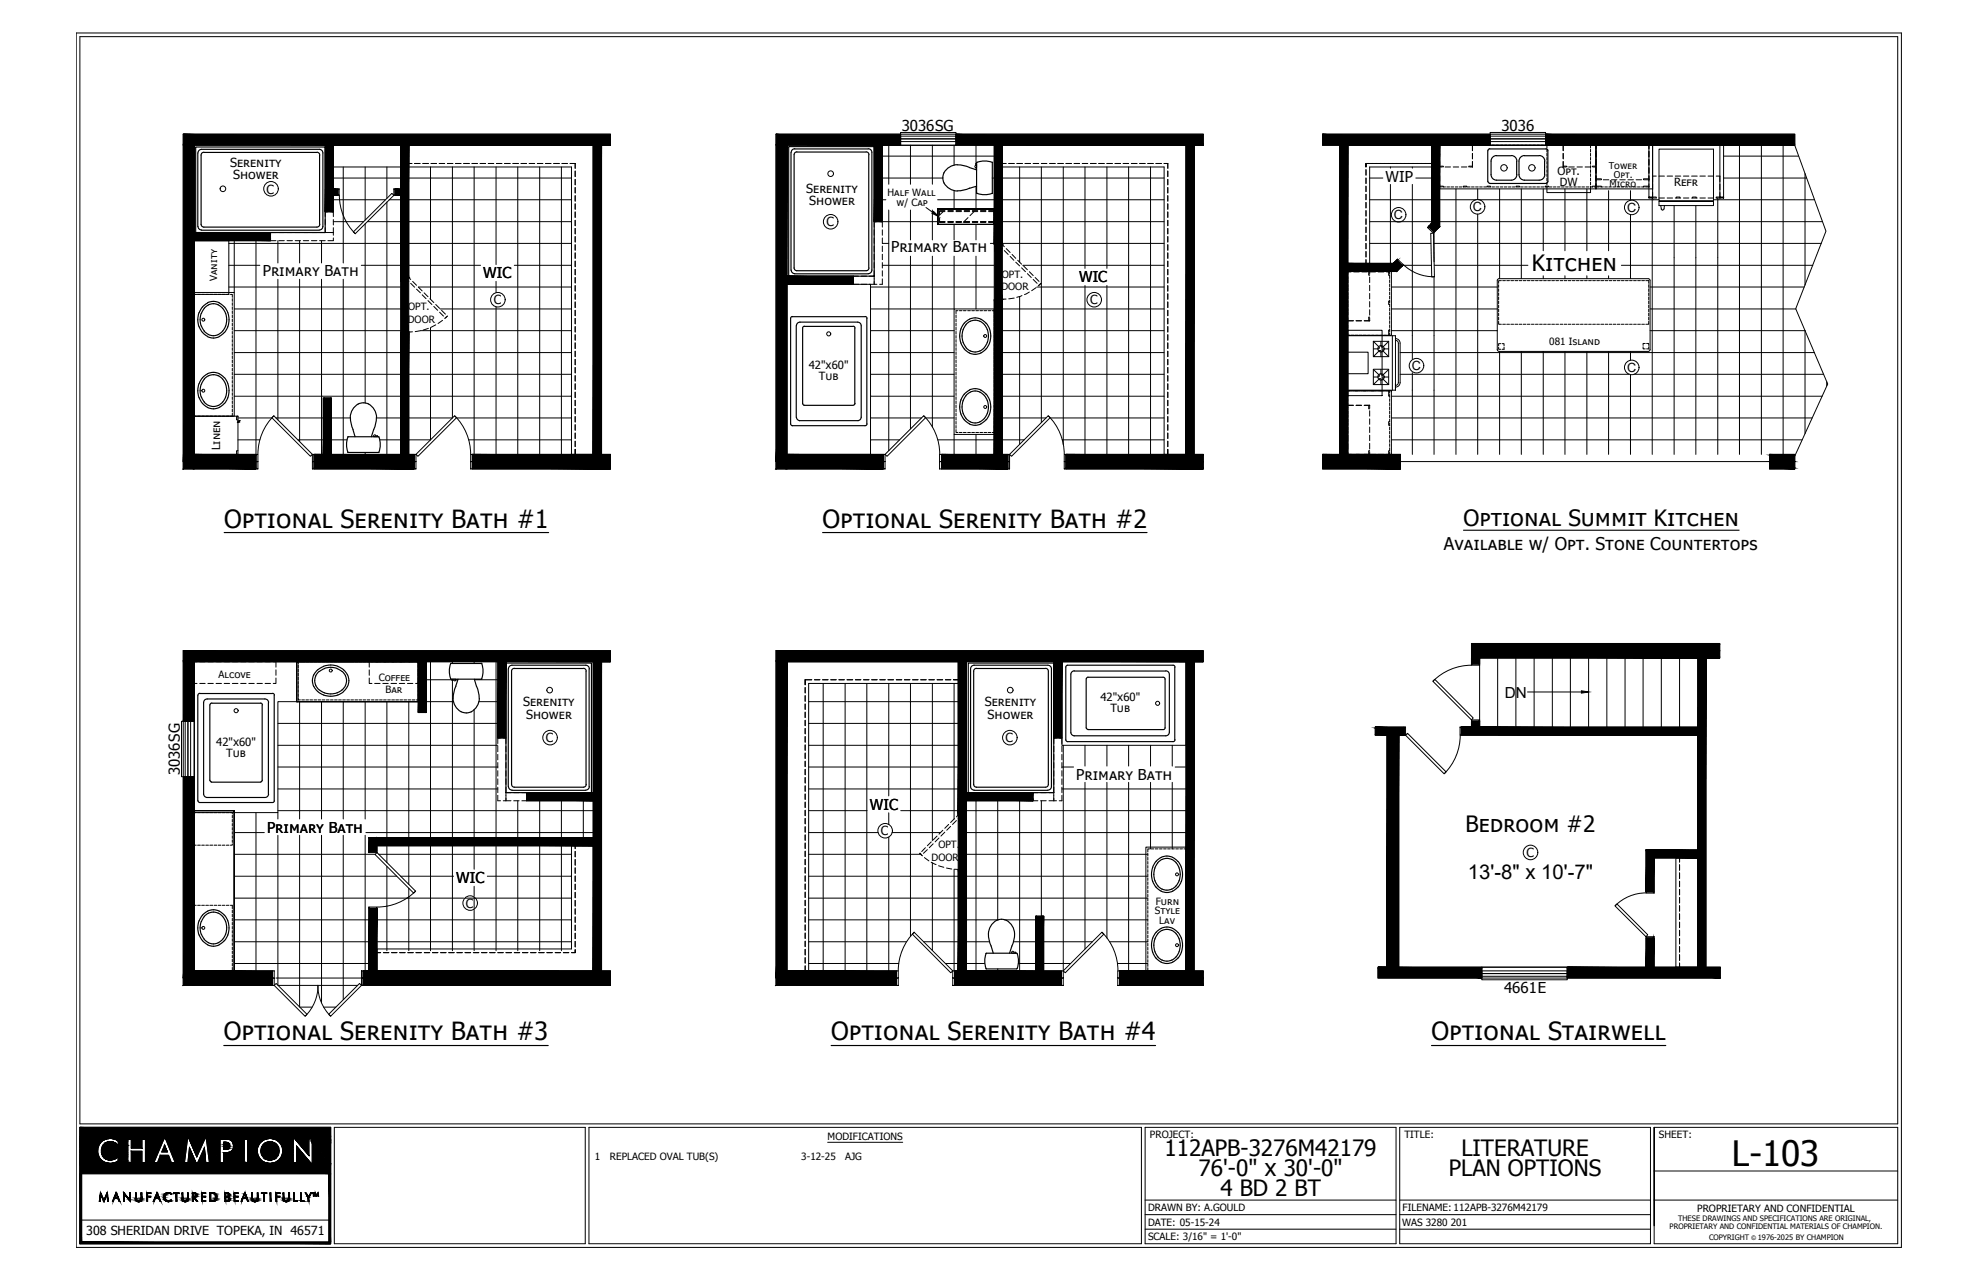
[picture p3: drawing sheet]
<svg xmlns="http://www.w3.org/2000/svg" width="432mm" height="279mm" viewBox="0 0 432 279" stroke-linecap="round" stroke-linejoin="round" font-family="sans-serif">
<defs><g id="words">
<text font-size="7.6" x="378.1" y="254.6">L-103</text>
<g font-size="5.5">
<text x="48.9" y="115.1">Optional Serenity Bath #1</text>
<text x="179.6" y="115.1">Optional Serenity Bath #2</text>
<text x="48.9" y="227.1">Optional Serenity Bath #3</text>
<text x="181.4" y="227.1">Optional Serenity Bath #4</text>
<text x="312.5" y="227.1">Optional Stairwell</text>
</g>
<g font-size="4.9">
<text x="334.4" y="59.2">Kitchen</text>
<text x="319.5" y="114.7">Optional Summit Kitchen</text>
<text x="319.9" y="181.5">Bedroom #2</text>
<text x="254.2" y="252.3">112APB-3276M42179</text>
<text x="261.7" y="256.6">76'-0&quot; x 30'-0&quot;</text>
<text x="316.3" y="256.6">PLAN OPTIONS</text>
<text x="319" y="252.3">LITERATURE</text>
<text x="266.4" y="261">4 BD 2 BT</text>
</g>
<text font-size="4.4" x="320.5" y="191.9">13'-8&quot; x 10'-7&quot;</text>
<text font-size="3.8" x="315.2" y="120">Available w/ Opt. Stone Countertops</text>
<g font-size="3.3">
<text x="196.8" y="28.5">3036SG</text>
<text x="327.7" y="28.5">3036</text>
<text x="302.5" y="39.7">WIP</text>
<text x="194.5" y="55.1">Primary Bath</text>
<text x="57.4" y="60.3">Primary Bath</text>
<text x="105.5" y="60.7">WIC</text>
<text x="235.6" y="61.6">WIC</text>
<text x="328.5" y="152.3">DN</text>
<text x="39.2" y="169.2" transform="rotate(-90 39.2 169.2)">3036SG</text>
<text x="234.9" y="170.2">Primary Bath</text>
<text x="189.9" y="176.8">WIC</text>
<text x="58.3" y="181.7">Primary Bath</text>
<text x="99.6" y="192.8">WIC</text>
<text x="328.3" y="216.7">4661E</text>
</g>
<g font-size="2.8">
<text x="304.3" y="47.9">C</text>
<text x="321.5" y="46.1">C</text>
<text x="355.2" y="46.3">C</text>
<text x="308.2" y="80.8">C</text>
<text x="355.2" y="81.2">C</text>
</g>
<g font-size="2.7">
<text x="50.2" y="36.4">Serenity</text>
<text x="50.9" y="39.1">Shower</text>
<text x="58.2" y="42.2">C</text>
<text x="176" y="42.1">Serenity</text>
<text x="176.7" y="44.7">Shower</text>
<text x="180.4" y="49.4">C</text>
<text x="107.8" y="66.4">C</text>
<text x="238" y="66.4">C</text>
<text x="114.2" y="154.2">Serenity</text>
<text x="215" y="154.2">Serenity</text>
<text x="114.9" y="156.8">Shower</text>
<text x="215.6" y="156.8">Shower</text>
<text x="119.2" y="162.1">C</text>
<text x="219.5" y="162.1">C</text>
<text x="192.3" y="182.3">C</text>
<text x="333.2" y="187.1">C</text>
<text x="101.7" y="198.1">C</text>
<text x="18.8" y="269.5">308 SHERIDAN DRIVE TOPEKA, IN 46571</text>
</g>
<g font-size="2.5">
<text x="340" y="38.2">Opt.</text>
<text x="340.5" y="40.6">DW</text>
<text x="365.5" y="40.6">Refr</text>
<text x="176.6" y="80.5">42&quot;x60&quot;</text>
<text x="178.8" y="82.9">Tub</text>
<text x="48" y="98.3" transform="rotate(-90 48 98.3)">Linen</text>
<text x="240.2" y="153.1">42&quot;x60&quot;</text>
<text x="242.4" y="155.4">Tub</text>
<text x="47.2" y="162.8">42&quot;x60&quot;</text>
<text x="49.4" y="165.1">Tub</text>
</g>
<g font-size="2.2">
<text x="193.8" y="42.8">Half Wall</text>
<text x="195.7" y="45">w/ Cap</text>
<text x="47.4" y="61.3" transform="rotate(-90 47.4 61.3)">Vanity</text>
<text x="218.6" y="63.3">DOOR</text>
<text x="218.7" y="60.6">OPT.</text>
<text x="89" y="70.4">DOOR</text>
<text x="89.1" y="67.8">OPT.</text>
<text x="338.2" y="75.4">081 Island</text>
<text x="47.7" y="147.9">Alcove</text>
<text x="82.7" y="148.6">Coffee</text>
<text x="84.2" y="151.3">Bar</text>
<text x="204.9" y="185.2">OPT.</text>
<text x="203.4" y="187.8">DOOR</text>
<text x="252.3" y="197.4">Furn</text>
<text x="252.1" y="199.6">Style</text>
<text x="253.1" y="201.7">Lav</text>
<text x="180.7" y="248.9">MODIFICATIONS</text>
<text x="251" y="248.5">PROJECT:</text>
<text x="306.6" y="248.5">TITLE:</text>
<text x="362.2" y="248.5">SHEET:</text>
<text x="129.9" y="253.2">1</text>
<text x="133.1" y="253.2">REPLACED OVAL TUB(S)</text>
<text x="174.9" y="253.2">3-12-25</text>
<text x="184.5" y="253.2">AJG</text>
<text x="250.6" y="264.4">DRAWN BY: A.GOULD</text>
<text x="250.6" y="267.5">DATE: 05-15-24</text>
<text x="306.1" y="267.5">WAS 3280 201</text>
<text x="306.2" y="264.4">FILENAME: 112APB-3276M42179</text>
<text x="370.5" y="264.5">PROPRIETARY AND CONFIDENTIAL</text>
<text x="250.6" y="270.7">SCALE: 3/16&quot; = 1'-0&quot;</text>
</g>
<g font-size="2">
<text x="351.2" y="36.8">Tower</text>
<text x="351.4" y="40.8">Micro</text>
<text x="352.3" y="38.8">Opt.</text>
</g>
<g font-size="1.6">
<text x="364.5" y="268.4">PROPRIETARY AND CONFIDENTIAL MATERIALS OF CHAMPION.</text>
<text x="366.4" y="266.6">THESE DRAWINGS AND SPECIFICATIONS ARE ORIGINAL,</text>
<text x="373.1" y="270.6">COPYRIGHT</text>
<text x="383.8" y="270.6">1976-2025 BY CHAMPION</text>
</g>
<text font-size="1.4" x="382.4" y="270.6">©</text>
</g></defs>
<g fill="#000" stroke="#000" stroke-width=".22">
<path d="M203.8 46.1l1.1 1.2-1.4-.7zM345.2 150.8l1.6 .2-1.6 .3zM23.3 253.1h1.5zM23.8 253.2h.6zM35.9 249.9l.1 .2zM58.6 253.2h.7zM64.4 248.6l3 3.6zM64.4 248.6h3v3.6zM68.8 249.1h.2zM68.9 249.5h3.3zM69 249.1h.2zM69 249.3h.2z"/>
<path d="M22.5 262l.2 .3zM22.5 262h.3l-.1 .3zM36.6 262.3h.3zM36.7 260.3h.1zM37.3 262h.1zM42.5 261.2h.3zM49.8 262.1h.3zM49.8 261.4h.3zM50 261.5h.2zM69.1 261h.1z"/>
<path d="M40 31.7v69.1l2.2-69.1zM42.2 31.7v69.1h-2.2z"/>
<path d="M42.2 31.7v69.1l.2-69.1zM42.4 31.7v69.1h-.2z"/>
<path d="M71 31.7v14.5l.2-14.5zM71.2 31.7v14.5h-.2z"/>
<path d="M71.2 31.7v14.5l1.4-14.5zM72.6 31.7v14.5h-1.4z"/>
<path d="M72.6 31.7v14.5l.2-14.5zM72.8 31.7v14.5h-.2z"/>
<path d="M129.5 31.7v67.5l.2-67.5zM129.7 31.7v67.5h-.2z"/>
<path d="M129.7 31.7v67.5l1.4-67.5zM131.1 31.7v67.5h-1.4z"/>
<path d="M131.1 31.7v67.5l.2-67.5zM131.3 31.7v67.5h-.2z"/>
<path d="M40 29.3l93.3 2.2v-2.2zM40 29.3l93.3 2.2h-93.3z"/>
<path d="M40 31.5l93.3 .2v-.2zM40 31.5l93.3 .2h-93.3z"/>
<path d="M169.4 31.7v69.1l2.2-69.1zM171.6 31.7v69.1h-2.2z"/>
<path d="M171.6 31.7v69.1l.2-69.1zM171.8 31.7v69.1h-.2z"/>
<path d="M190.8 31.7v16.7l.3-16.7zM191.1 31.7v16.7h-.3z"/>
<path d="M191.1 31.7v16.7l1.3-16.7zM192.4 31.7v16.7h-1.3z"/>
<path d="M192.4 31.7v16.7l.2-16.7zM192.6 31.7v16.7h-.2z"/>
<path d="M169.4 29.3l27.2 2.2v-2.2zM169.4 29.3l27.2 2.2h-27.2z"/>
<path d="M169.4 31.5l27.2 .2v-.2zM169.4 31.5l27.2 .2h-27.2z"/>
<path d="M208.7 29.3l54 2.2v-2.2zM208.7 29.3l54 2.2h-54z"/>
<path d="M208.7 31.5l54 .2v-.2zM208.7 31.5l54 .2h-54z"/>
<path d="M292.4 31.7v67.5l.3-67.5zM292.7 31.7v67.5h-.3z"/>
<path d="M292.7 31.7v67.5l1.3-67.5zM294 31.7v67.5h-1.3z"/>
<path d="M294 31.7v67.5l.2-67.5zM294.2 31.7v67.5h-.2z"/>
<path d="M312.5 31.7v17.1l.2-17.1zM312.7 31.7v17.2l-.2-.1z"/>
<path d="M312.7 31.7v17.2l1.4-17.2zM314.1 31.7v17.7l-1.4-.5z"/>
<path d="M314.1 31.7v17.7l.2-17.7zM314.3 31.7v17.8l-.2-.1z"/>
<path d="M288.7 29.3l36.6 2.2v-2.2zM288.7 29.3l36.6 2.2h-36.6z"/>
<path d="M288.7 31.5l36.6 .2v-.2zM288.7 31.5l36.6 .2h-36.6z"/>
<path d="M337.4 29.3l54.4 2.2v-2.2zM337.4 29.3l54.4 2.2h-54.4z"/>
<path d="M337.4 31.5l54.4 .2v-.2zM337.4 31.5l54.4 .2h-54.4z"/>
<path d="M42.4 50.9l16.7 1.4v-1.4zM42.4 50.9l16.7 1.4h-16.7z"/>
<path d="M42.4 52.3l16.7 .2v-.2zM42.4 52.3l16.7 .2h-16.7z"/>
<path d="M42.4 50.8l16.7 .1v-.1zM42.4 50.8l16.7 .1h-16.7z"/>
<path d="M72.6 41.4v1h1.1zM72.6 41.4h1.1v1z"/>
<path d="M72.6 41.2v.2h1.1zM72.6 41.2h1.1v.2z"/>
<path d="M72.6 42.4v.2h1.1zM72.6 42.4h1.1v.2z"/>
<path d="M86.3 41.4v1h1.2zM86.3 41.4h1.2v1z"/>
<path d="M86.3 41.2v.2h1.2zM86.3 41.2h1.2v.2z"/>
<path d="M86.3 42.4v.2h1.2zM86.3 42.4h1.2v.2z"/>
<path d="M217.2 31.7l-.2 21.4h.2zM217 31.7h.2l-.2 21.4z"/>
<path d="M218.6 31.7l-1.4 21.4h1.4zM217.2 31.7h1.4l-1.4 21.4z"/>
<path d="M218.8 31.7l-.2 21.4h.2zM218.6 31.7h.2l-.2 21.4z"/>
<path d="M294.2 57.5l10 .2v-.2zM294.2 57.5l10 .2h-10z"/>
<path d="M294.2 57.7l10.6 1.4-.6-1.4zM294.2 57.7l10.6 1.4h-10.6z"/>
<path d="M304.2 57.5v.2l.8-.8zM304.8 56.8l.2 .1-.8 .6z"/>
<path d="M294.2 59.1l10.7 .2-.1-.2zM294.2 59.1l10.7 .2h-10.7z"/>
<path d="M304.2 57.7l.6 1.4 1.2-1.2zM305 56.9l1 1-1.8-.2z"/>
<path d="M304.8 59.1l.1 .2 1.3-1.3zM306 57.9l.2 .1-1.4 1.1z"/>
<path d="M311.8 49.4l.2 .2 .7-.7zM311.8 49.4l.7-.6 .2 .1z"/>
<path d="M312 49.6l1 .9 1.1-1.1zM312.7 48.9l1.4 .5-2.1 .2z"/>
<path d="M313 50.5l.1 .2 1.2-1.3zM313 50.5l1.1-1.1h.2z"/>
<path d="M87.5 60.3v12.5h1.7zM87.5 60.3h1.7v12.5z"/>
<path d="M87.6 31.7l-.1 28.6h.1zM87.5 31.7h.1l-.1 28.6z"/>
<path d="M89 31.7l-1.4 28.6h1.4zM87.6 31.7h1.4l-1.4 28.6z"/>
<path d="M89.2 31.7l-.2 28.6h.2zM89 31.7h.2l-.2 28.6z"/>
<path d="M171.8 60.5l14.5 1.3v-1.3zM171.8 60.5l14.5 1.3h-14.5z"/>
<path d="M171.8 61.8l14.5 .3v-.3zM171.8 61.8l14.5 .3h-14.5z"/>
<path d="M171.8 60.3l14.5 .2v-.2zM171.8 60.3l14.5 .2h-14.5z"/>
<path d="M217 53.1v12.5h1.8zM217 53.1h1.8v12.5z"/>
<path d="M42.4 99.2v.2h13.5zM42.4 99.2h13.5v.2z"/>
<path d="M51.9 91.9v.3l.4-.3zM51.9 92.2l.4-.3v.3z"/>
<path d="M68.6 99.2v.2h21.8zM68.6 99.2h21.8v.2z"/>
<path d="M70.6 86.9v12.3l.2-12.3zM70.8 86.9v12.3h-.2z"/>
<path d="M70.8 86.9v12.3l1.4-12.3zM72.2 86.9v12.3h-1.4z"/>
<path d="M72.2 86.9v12.3l.1-12.3zM72.3 86.9v12.3h-.1z"/>
<path d="M87.6 72.8l-.1 26.4h.1zM87.5 72.8h.1l-.1 26.4z"/>
<path d="M89 72.8l-1.4 26.4h1.4zM87.6 72.8h1.4l-1.4 26.4z"/>
<path d="M89.2 72.8l-.2 26.4h.2zM89 72.8h.2l-.2 26.4z"/>
<path d="M103.1 99.2v.2h30.2zM103.1 99.2h30.2v.2z"/>
<path d="M171.8 99.2v.2h21zM171.8 99.2h21v.2z"/>
<path d="M205.5 99.2v.2h14.5zM205.5 99.2h14.5v.2z"/>
<path d="M217.2 65.6l-.2 33.6h.2zM217 65.6h.2l-.2 33.6z"/>
<path d="M218.6 65.6l-1.4 33.6h1.4zM217.2 65.6h1.4l-1.4 33.6z"/>
<path d="M218.8 65.6l-.2 33.6h.2zM218.6 65.6h.2l-.2 33.6z"/>
<path d="M232.7 99.2v.2h30zM232.7 99.2h30v.2z"/>
<path d="M259.1 31.7l-.2 67.5h.2zM258.9 31.7h.2l-.2 67.5z"/>
<path d="M260.5 31.7l-1.4 67.5h1.4zM259.1 31.7h1.4l-1.4 67.5z"/>
<path d="M260.7 31.7l-.2 67.5h.2zM260.5 31.7h.2l-.2 67.5z"/>
<path d="M288.7 99.2v.2h17zM288.7 99.2h17v.2z"/>
<path d="M386.3 99.2v.2h5.5zM386.3 99.2h5.5v.2z"/>
<path d="M40 100.8v1.6l2.2-1.6zM40 102.4l2.2-1.6v1.6z"/>
<path d="M42.2 100.8v1.6l.2-1.6zM42.4 100.8v1.6h-.2z"/>
<path d="M42.4 99.4v1.4h13.5zM42.4 99.4h13.5v1.4z"/>
<path d="M42.4 100.8l13.5 1.4v-1.4zM42.4 100.8l13.5 1.4h-13.5z"/>
<path d="M42.4 102.2l13.5 .2v-.2zM42.4 102.2l13.5 .2h-13.5z"/>
<path d="M68.6 99.4v1.4h21.8zM68.6 99.4h21.8v1.4z"/>
<path d="M68.6 100.8l21.8 1.4v-1.4zM68.6 100.8l21.8 1.4h-21.8z"/>
<path d="M68.6 102.2l21.8 .2v-.2zM68.6 102.2l21.8 .2h-21.8z"/>
<path d="M103.1 99.4v1.4h30.2zM103.1 99.4h30.2v1.4z"/>
<path d="M103.1 100.8l30.2 1.4v-1.4zM103.1 100.8l30.2 1.4h-30.2z"/>
<path d="M103.1 102.2l30.2 .2v-.2zM103.1 102.2l30.2 .2h-30.2z"/>
<path d="M169.4 100.8v1.6l2.2-1.6zM169.4 102.4l2.2-1.6v1.6z"/>
<path d="M171.6 100.8v1.6l.2-1.6zM171.8 100.8v1.6h-.2z"/>
<path d="M171.8 99.4v1.4h21zM171.8 99.4h21v1.4z"/>
<path d="M171.8 100.8l21 1.4v-1.4zM171.8 100.8l21 1.4h-21z"/>
<path d="M171.8 102.2l21 .2v-.2zM171.8 102.2l21 .2h-21z"/>
<path d="M205.5 99.4v1.4h14.5zM205.5 99.4h14.5v1.4z"/>
<path d="M205.5 100.8l14.5 1.4v-1.4zM205.5 100.8l14.5 1.4h-14.5z"/>
<path d="M205.5 102.2l14.5 .2v-.2zM205.5 102.2l14.5 .2h-14.5z"/>
<path d="M232.7 99.4v1.4h30zM232.7 99.4h30v1.4z"/>
<path d="M232.7 100.8l30 1.4v-1.4zM232.7 100.8l30 1.4h-30z"/>
<path d="M232.7 102.2l30 .2v-.2zM232.7 102.2l30 .2h-30z"/>
<path d="M288.7 99.4v1.4h17zM288.7 99.4h17v1.4z"/>
<path d="M288.7 100.8l17 1.4v-1.4zM288.7 100.8l17 1.4h-17z"/>
<path d="M288.7 102.2l17 .2v-.2zM288.7 102.2l17 .2h-17z"/>
<path d="M386.3 99.4v1.4h5.5zM386.3 99.4h5.5v1.4z"/>
<path d="M386.3 100.8l5.5 1.4v-1.4zM386.3 100.8l5.5 1.4h-5.5z"/>
<path d="M386.3 102.2l5.5 .2v-.2zM386.3 102.2l5.5 .2h-5.5z"/>
<path d="M40 144.4v13l2.2-13zM42.2 144.4v13h-2.2z"/>
<path d="M42.2 144.4v13l.2-13zM42.4 144.4v13h-.2z"/>
<path d="M91.5 144.4l-.2 11.1h.2zM91.3 144.4h.2l-.2 11.1z"/>
<path d="M92.9 144.4l-1.4 11.1h1.4zM91.5 144.4h1.4l-1.4 11.1z"/>
<path d="M93.1 144.4l-.2 11.1h.2zM92.9 144.4h.2l-.2 11.1z"/>
<path d="M40 142l93.3 2.2v-2.2zM40 142l93.3 2.2h-93.3z"/>
<path d="M40 144.2l93.3 .2v-.2zM40 144.2l93.3 .2h-93.3z"/>
<path d="M169.4 144.4v69.1l2.2-69.1zM171.6 144.4v69.1h-2.2z"/>
<path d="M171.6 144.4v69.1l.2-69.1zM171.8 144.4v69.1h-.2z"/>
<path d="M209.2 144.4v33.2l.2-33.2zM209.4 144.4v33.2h-.2z"/>
<path d="M209.4 144.4v33.2l1.4-33.2zM210.8 144.4v33.2h-1.4z"/>
<path d="M210.8 144.4v33.2l.2-33.2zM211 144.4v33.2h-.2z"/>
<path d="M230 144.4v16.7l.2-16.7zM230.2 144.4v16.7h-.2z"/>
<path d="M230.2 144.4v16.7l1.4-16.7zM231.6 144.4v16.7h-1.4z"/>
<path d="M231.6 144.4v16.7l.2-16.7zM231.8 144.4v16.7h-.2z"/>
<path d="M169.4 142l93.3 2.2v-2.2zM169.4 142l93.3 2.2h-93.3z"/>
<path d="M169.4 144.2l93.3 .2v-.2zM169.4 144.2l93.3 .2h-93.3z"/>
<path d="M300.2 158.7v.2h6.3zM300.2 158.7h6.3v.2z"/>
<path d="M319 158.7v.2h51.6zM319 158.7h51.6v.2z"/>
<path d="M321.2 157.4v1.3l.2-1.3zM321.4 157.4v1.3h-.2z"/>
<path d="M321.2 143.6v1.3l.2-1.3zM321.4 143.6v1.3h-.2z"/>
<path d="M321.2 140.5v3.1h.2zM321.2 140.5h.2v3.1z"/>
<path d="M321.4 157.4v1.3l1.4-1.3zM321.4 158.7l1.4-1.3v1.3z"/>
<path d="M321.4 143.6v1.3l1.4-1.3zM321.4 144.9l1.4-1.3v1.3z"/>
<path d="M321.4 140.7v1.3h54zM321.4 140.7h54v1.3z"/>
<path d="M321.4 140.5v.2h54zM321.4 140.5h54v.2z"/>
<path d="M322.8 157.4v1.3l.2-1.3zM323 157.4v1.3h-.2z"/>
<path d="M322.8 143.6v1.3l.2-1.3zM323 143.6v1.3h-.2z"/>
<path d="M321.4 142l54 1.4v-1.4zM321.4 142l54 1.4h-54z"/>
<path d="M321.4 143.4l54 .2v-.2zM321.4 143.4l54 .2h-54z"/>
<path d="M40 169.5v44l2.2-44zM42.2 169.5v44h-2.2z"/>
<path d="M42.2 169.5v44l.2-44zM42.4 169.5v44h-.2z"/>
<path d="M108.9 144.4l-.2 16.7h.2zM108.7 144.4h.2l-.2 16.7z"/>
<path d="M110.3 144.4l-1.4 16.7h1.4zM108.9 144.4h1.4l-1.4 16.7z"/>
<path d="M110.4 144.4l-.1 16.7h.1zM110.3 144.4h.1l-.1 16.7z"/>
<path d="M115 173.2l14.5 1.4v-1.4zM115 173.2l14.5 1.4h-14.5z"/>
<path d="M115 174.6l14.5 .2v-.2zM115 174.6l14.5 .2h-14.5z"/>
<path d="M115 173l14.5 .2v-.2zM115 173l14.5 .2h-14.5z"/>
<path d="M211 173.2l14.5 1.4v-1.4zM211 173.2l14.5 1.4h-14.5z"/>
<path d="M211 174.6l14.5 .2v-.2zM211 174.6l14.5 .2h-14.5z"/>
<path d="M211 173l14.5 .2v-.2zM211 173l14.5 .2h-14.5z"/>
<path d="M300.2 158.9v1.4h6.3zM300.2 158.9h6.3v1.4z"/>
<path d="M300.2 160.3v.2h6.3zM300.2 160.3h6.3v.2z"/>
<path d="M302.8 160.5v50.6l.1-50.6zM302.9 160.5v50.6h-.1z"/>
<path d="M302.9 160.5v50.6l2.2-50.6zM305.1 160.5v50.6h-2.2z"/>
<path d="M305.1 160.5v50.6l.3-50.6zM305.4 160.5v50.6h-.3z"/>
<path d="M319 158.9v1.4h51.6zM319 158.9h51.6v1.4z"/>
<path d="M319 160.3v.2h51.6zM319 160.3h51.6v.2z"/>
<path d="M80.5 198.3v13.6l.2-13.6zM80.7 198.3v13.6h-.2z"/>
<path d="M80.5 183v2.8l.2-2.8zM80.7 183v2.8h-.2z"/>
<path d="M80.7 198.3v13.6l1.4-13.6zM82.1 198.3v13.6h-1.4z"/>
<path d="M80.7 183v2.8l1.4-2.8zM82.1 183v2.8h-1.4z"/>
<path d="M82.1 198.3v13.6l.2-13.6zM82.3 198.3v13.6h-.2z"/>
<path d="M82.1 183v2.8l.2-2.8zM82.3 183v2.8h-.2z"/>
<path d="M82.3 183l47.2 1.4v-1.4zM82.3 183l47.2 1.4h-47.2z"/>
<path d="M82.3 184.4l47.2 .2v-.2zM82.3 184.4l47.2 .2h-47.2z"/>
<path d="M80.5 182.8l49 .2v-.2zM80.5 182.8l49 .2h-49z"/>
<path d="M209.2 190.1v21.8l.2-21.8zM209.4 190.1v21.8h-.2z"/>
<path d="M209.2 177.6v12.5h1.8zM209.2 177.6h1.8v12.5z"/>
<path d="M209.4 190.1v21.8l1.4-21.8zM210.8 190.1v21.8h-1.4z"/>
<path d="M210.8 190.1v21.8l.2-21.8zM211 190.1v21.8h-.2z"/>
<path d="M359.3 185.7v8.9l.2-8.9zM359.5 185.7v8.9h-.2z"/>
<path d="M359.5 185.7v8.9l1.4-8.9zM360.9 185.7v8.9h-1.4z"/>
<path d="M360.9 185.7v8.9l.2-8.9zM361.1 185.7v8.9h-.2z"/>
<path d="M359.3 185.7h1.8v-.2zM359.3 185.5h1.8l-1.8 .2z"/>
<path d="M361.1 185.7l9.5 1.4v-1.4zM361.1 185.7l9.5 1.4h-9.5z"/>
<path d="M361.1 187.1l9.5 .2v-.2zM361.1 187.1l9.5 .2h-9.5z"/>
<path d="M359.3 185.5l11.3 .2v-.2zM359.3 185.5l11.3 .2h-11.3z"/>
<path d="M40 213.5v1.6l2.2-1.6zM40 215.1l2.2-1.6v1.6z"/>
<path d="M42.2 213.5v1.6l.2-1.6zM42.4 213.5v1.6h-.2z"/>
<path d="M42.4 212.1v1.4h17.1zM42.4 212.1h17.1v1.4z"/>
<path d="M42.4 211.9v.2h17.1zM42.4 211.9h17.1v.2z"/>
<path d="M42.4 213.5l17.1 1.4v-1.4zM42.4 213.5l17.1 1.4h-17.1z"/>
<path d="M42.4 214.9l17.1 .2v-.2zM42.4 214.9l17.1 .2h-17.1z"/>
<path d="M79.3 212.1v1.4h54zM79.3 212.1h54v1.4z"/>
<path d="M79.3 211.9v.2h54zM79.3 211.9h54v.2z"/>
<path d="M129.7 144.4l-.2 67.5h.2zM129.5 144.4h.2l-.2 67.5z"/>
<path d="M131.1 144.4l-1.4 67.5h1.4zM129.7 144.4h1.4l-1.4 67.5z"/>
<path d="M131.3 144.4l-.2 67.5h.2zM131.1 144.4h.2l-.2 67.5z"/>
<path d="M79.3 213.5l54 1.4v-1.4zM79.3 213.5l54 1.4h-54z"/>
<path d="M79.3 214.9l54 .2v-.2zM79.3 214.9l54 .2h-54z"/>
<path d="M169.4 213.5v1.6l2.2-1.6zM169.4 215.1l2.2-1.6v1.6z"/>
<path d="M171.6 213.5v1.6l.2-1.6zM171.8 213.5v1.6h-.2z"/>
<path d="M171.8 212.1v1.4h23.9zM171.8 212.1h23.9v1.4z"/>
<path d="M171.8 211.9v.2h23.9zM171.8 211.9h23.9v.2z"/>
<path d="M171.8 213.5l23.9 1.4v-1.4zM171.8 213.5l23.9 1.4h-23.9z"/>
<path d="M171.8 214.9l23.9 .2v-.2zM171.8 214.9l23.9 .2h-23.9z"/>
<path d="M208.4 212.1v1.4h23.3zM208.4 212.1h23.3v1.4z"/>
<path d="M208.4 211.9v.2h23.3zM208.4 211.9h23.3v.2z"/>
<path d="M226.3 200l-.2 11.9h.2zM226.1 200h.2l-.2 11.9z"/>
<path d="M227.6 200l-1.3 11.9h1.3zM226.3 200h1.3l-1.3 11.9z"/>
<path d="M227.8 200l-.2 11.9h.2zM227.6 200h.2l-.2 11.9z"/>
<path d="M208.4 213.5l23.3 1.4v-1.4zM208.4 213.5l23.3 1.4h-23.3z"/>
<path d="M208.4 214.9l23.3 .2v-.2zM208.4 214.9l23.3 .2h-23.3z"/>
<path d="M244.4 212.1v1.4h18.3zM244.4 212.1h18.3v1.4z"/>
<path d="M244.4 211.9v.2h18.3zM244.4 211.9h18.3v.2z"/>
<path d="M259.1 144.4l-.2 67.5h.2zM258.9 144.4h.2l-.2 67.5z"/>
<path d="M260.5 144.4l-1.4 67.5h1.4zM259.1 144.4h1.4l-1.4 67.5z"/>
<path d="M260.7 144.4l-.2 67.5h.2zM260.5 144.4h.2l-.2 67.5z"/>
<path d="M244.4 213.5l18.3 1.4v-1.4zM244.4 213.5l18.3 1.4h-18.3z"/>
<path d="M244.4 214.9l18.3 .2v-.2zM244.4 214.9l18.3 .2h-18.3z"/>
<path d="M300.8 211.3v2.2h22.7zM300.8 211.3h22.7v2.2z"/>
<path d="M300.8 211.1v.2h22.7zM300.8 211.1h22.7v.2z"/>
<path d="M342.1 211.3v2.2h33.4zM342.1 211.3h33.4v2.2z"/>
<path d="M342.1 211.1v.2h33.4zM342.1 211.1h33.4v.2z"/>
<path d="M359.3 204.8v6.3l.2-6.3zM359.5 204.8v6.3h-.2z"/>
<path d="M359.5 204.8v6.3l1.4-6.3zM360.9 204.8v6.3h-1.4z"/>
<path d="M360.9 204.8v6.3l.2-6.3zM361.1 204.8v6.3h-.2z"/>
<path d="M370.8 143.6l-.2 67.5h.2zM370.6 143.6h.2l-.2 67.5z"/>
<path d="M372.2 143.6l-1.4 67.5h1.4zM370.8 143.6h1.4l-1.4 67.5z"/>
<path d="M372.4 143.6l-.2 67.5h.2zM372.2 143.6h.2l-.2 67.5z"/>
<path d="M17.4 248.5h18.4zM17.4 248.5h18.4z"/>
<path d="M17.4 254.3h25.6zM17.4 254.3h25.6z"/>
<path d="M17.4 256.2l.4 14.9v-14.9zM17.4 256.2l.4 14.9h-.4z"/>
<path d="M17.4 251.2l3.9 .3v-.3zM17.4 251.2l3.9 .3h-3.9z"/>
<path d="M17.4 251.5l4 .4-.1-.4zM17.4 251.5l4 .4h-4z"/>
<path d="M17.4 250.8l3.9 .4 .1-.4zM17.4 250.8l3.9 .4h-3.9z"/>
<path d="M17.4 250.4l4 .4v-.4zM17.4 250.4l4 .4h-4z"/>
<path d="M17.4 251.9l4.1 .4-.1-.4zM17.4 251.9l4.1 .4h-4.1z"/>
<path d="M17.4 250.1l4 .3 .1-.3zM17.4 250.1l4 .3h-4z"/>
<path d="M17.4 252.3l4.2 .3-.1-.3zM17.4 252.3l4.2 .3h-4.2z"/>
<path d="M17.4 252.6l4.4 .3-.2-.3zM17.4 252.6l4.4 .3h-4.4z"/>
<path d="M17.4 249.8l4.1 .3 .2-.3zM17.4 249.8l4.1 .3h-4.1z"/>
<path d="M17.4 252.9l4.7 .3-.3-.3zM17.4 252.9l4.7 .3h-4.7z"/>
<path d="M17.4 249.5l4.3 .3 .2-.3zM17.4 249.5l4.3 .3h-4.3z"/>
<path d="M17.4 249.3l4.5 .2 .2-.2zM17.4 249.3l4.5 .2h-4.5z"/>
<path d="M17.4 253.2l4.9 .2-.2-.2zM17.4 253.2l4.9 .2h-4.9z"/>
<path d="M17.4 253.4l5.2 .2-.3-.2zM17.4 253.4l5.2 .2h-5.2z"/>
<path d="M17.4 249l4.7 .3 .3-.3zM17.4 249l4.7 .3h-4.7z"/>
<path d="M17.4 253.6l5.6 .1-.4-.1zM17.4 253.6l5.6 .1h-5.6z"/>
<path d="M17.4 248.8l5 .2 .3-.2zM17.4 248.8l5 .2h-5z"/>
<path d="M17.4 248.7l5.3 .1 .3-.1zM17.4 248.7l5.3 .1h-5.3z"/>
<path d="M17.4 253.7l5.9 .1zM17.4 253.7l5.9 .1z"/>
<path d="M17.4 253.8l6.3 .1zM17.4 253.8l6.3 .1z"/>
<path d="M17.4 248.6l5.6 .1 .4-.1zM17.4 248.6l5.6 .1h-5.6z"/>
<path d="M17.4 253.9l6.6 .1zM17.4 253.9l6.6 .1z"/>
<path d="M17.4 248.5h6.3zM17.4 248.5l6 .1z"/>
<path d="M23.8 253.2h.3zM24 253.2h.1z"/>
<path d="M17.4 248.5h6.7zM17.4 248.5h6.3z"/>
<path d="M24.1 254h18.7zM24.1 254h18.7z"/>
<path d="M17.4 254h6.7zM17.4 254h6.7z"/>
<path d="M24.1 249.2l.3 .1zM23.7 249.3h.7z"/>
<path d="M23.7 249.3h.8zM23.7 249.3h.8z"/>
<path d="M23.6 253.2h.9zM23.6 253.2h.8z"/>
<path d="M23.7 249.3h1zM23.4 249.3h1.3z"/>
<path d="M23.4 249.3h1.4zM23.3 249.3h1.5z"/>
<path d="M23.4 253.1h1.3zM23.4 253.1l1.1 .1z"/>
<path d="M23.3 253.1h1.5zM23.3 253.1h1.4z"/>
<path d="M23.3 249.3l1.6 .1zM23.2 249.4h1.7z"/>
<path d="M23.2 253.1h1.7zM23.2 253.1h1.6zM23.3 253.1h1.5z"/>
<path d="M24.9 253.8h17.9zM24.9 253.8h17.9z"/>
<path d="M23.2 249.4h1.8zM23.1 249.4h1.9z"/>
<path d="M23.1 249.4l2.1 .2-.2-.2zM22.9 249.6l.2-.2 2.1 .2z"/>
<path d="M23 252.9l1.9 .2 .2-.2zM23 252.9l1.9 .2h-1.7z"/>
<path d="M22.9 249.6h2.4zM22.9 249.6h2.4h-2.4z"/>
<path d="M22.9 252.9h2.3zM22.9 252.9h2.2z"/>
<path d="M22.9 249.6l2.6 .2-.2-.2zM22.7 249.8l.2-.2 2.6 .2z"/>
<path d="M22.8 252.8l2.4 .1 .2-.1zM22.8 252.8l2.4 .1h-2.3z"/>
<path d="M22.7 249.8l3.1 .2-.3-.2zM22.7 249.8l3.1 .2h-3.3z"/>
<path d="M22.7 252.6l2.7 .2 .2-.2zM22.7 252.6l2.7 .2h-2.6z"/>
<path d="M22.6 252.6h3zM22.6 252.6h3z"/>
<path d="M22.5 252.5h3.3zM22.5 252.5l3.1 .1z"/>
<path d="M24.9 248.6l3 .1zM24.9 248.6l3 .1z"/>
<path d="M25 248.7l2.9 .1v-.1zM25 248.7l2.9 .1h-2.5z"/>
<path d="M25.4 248.8l2.5 .2v-.2zM25.4 248.8l2.5 .2h-2.2z"/>
<path d="M25.7 249l2.2 .1zM25.7 249l2.2 .1z"/>
<path d="M25.8 249.1l2.1 .9v-.9zM25.8 249.1l2.1 .9h-2.1z"/>
<path d="M22.5 250h5.4zM22.5 250h5.4z"/>
<path d="M22.5 250l5.4 .3v-.3zM22.5 250l5.4 .3h-5.6z"/>
<path d="M22.3 250.3l5.6 .3v-.3zM22.3 250.3l5.6 .3h-5.7z"/>
<path d="M22.2 250.6l5.7 .4v-.4zM22.2 250.6l5.7 .4h-5.8z"/>
<path d="M22.1 251l5.8 .2v-.2zM22.1 251l5.8 .2h-5.8z"/>
<path d="M22.1 251.2l5.8 .4v-.4zM22.1 251.2l5.8 .4h-5.8z"/>
<path d="M22.1 251.6l5.8 .3v-.3zM22.1 251.6l5.8 .3h-5.7z"/>
<path d="M22.2 251.9l5.7 .2v-.2zM22.2 251.9l5.7 .2h-5.6z"/>
<path d="M22.3 252.1l5.6 .2v-.2zM22.3 252.1l5.6 .2h-5.5z"/>
<path d="M22.4 252.3l5.5 .2v-.2zM22.4 252.3l5.5 .2h-5.4z"/>
<path d="M25.8 252.5l2.1 .9v-.9zM25.8 252.5l2.1 .9h-2.1z"/>
<path d="M25.8 253.4l2.1 .3v-.3zM25.4 253.7l.4-.3 2.1 .3z"/>
<path d="M25.4 253.7l2.5 .1v-.1zM25 253.8l.4-.1 2.5 .1z"/>
<path d="M25 253.8h2.9zM24.9 253.8h3z"/>
<path d="M28.7 248.6l2.3 2v-2zM28.7 248.6l2.3 2h-2.3z"/>
<path d="M28.7 251.3l2.3 2.5v-2.5zM28.7 251.3l2.3 2.5h-2.3z"/>
<path d="M24.8 248.6h11zM24.8 248.6h11z"/>
<path d="M31.7 248.6l1.9 5.2 2.2-5.2zM31.7 248.6l1.9 5.2h-1.9z"/>
<path d="M24.1 248.5h11.7zM24.1 248.5h11.7z"/>
<path d="M24.5 248.5h11.3zM24.5 248.5l11.3 .1z"/>
<path d="M35.9 250.1l.6 1.4zM35.9 250.1l.6 1.4h-1.2z"/>
<path d="M17.4 248.2l18.4 .3 .2-.3zM17.4 248.2l18.4 .3h-18.4z"/>
<path d="M35 252.2l2.4 1.6-.6-1.6zM35 252.2l2.4 1.6h-3z"/>
<path d="M36.1 248.5l4.2 5.3 .6-5.3zM36.1 248.5l4.2 5.3h-2z"/>
<path d="M36 248.2l4.9 .3 .1-.3zM36 248.2l4.9 .3h-4.8z"/>
<path d="M41 248h31.2zM41 248h31.2z"/>
<path d="M17.4 248l23.6 .2v-.2zM17.4 248l23.6 .2h-23.6z"/>
<path d="M41.4 250.6l1.4 3.2zM41.4 250.6l1.4 3.2h-1.8z"/>
<path d="M24.9 253.8l17.9 .1zM24.5 253.9h18.3z"/>
<path d="M24.5 253.9l18.3 .1zM24.1 254h18.7z"/>
<path d="M24.1 254h18.7zM24.1 254h18.7z"/>
<path d="M17.4 254l25.6 .3-.2-.3zM17.4 254l25.6 .3h-25.6z"/>
<path d="M43 254.3h29.2zM43 254.3h29.2z"/>
<path d="M43.1 254h24.8zM43.1 254h24.8z"/>
<path d="M44.6 250.5l.3 3.3zM44.6 250.5l.3 3.3h-1.8z"/>
<path d="M41 248l2 4.5 2-4.5zM41 248l2 4.5z"/>
<path d="M45 248.5h13.9zM45 248.5h13.9z"/>
<path d="M45 248.6l3 5.2v-5.2zM45 248.6l3 5.2h-2.3z"/>
<path d="M48.8 250.9h.2zM48.8 250.9h.6z"/>
<path d="M48.8 249.3h.6zM48.8 249.3h.6z"/>
<path d="M48.8 249.3l.9 .1zM48.8 249.3l.9 .1zM48.8 249.4h.9zM48.8 249.4h.9z"/>
<path d="M48.8 249.4l1.2 .2-.3-.2zM48.8 249.4l1.2 .2h-1.2z"/>
<path d="M48.8 250.8h.9zM48.8 250.8l.6 .1z"/>
<path d="M48.8 249.6l1.3 .2-.1-.2zM48.8 249.6l1.3 .2h-1.3zM48.8 249.8h1.3zM48.8 249.8h1.3z"/>
<path d="M48.8 250.7h1.2zM48.8 250.7l.9 .1z"/>
<path d="M48.8 250.6l1.2 .1 .1-.1zM48.8 250.6l1.2 .1h-1.2z"/>
<path d="M48.8 249.8l1.4 .3-.1-.3zM48.8 249.8l1.4 .3h-1.4z"/>
<path d="M48.8 250.1l1.4 .1zM48.8 250.1l1.4 .1z"/>
<path d="M48.8 250.2l1.3 .4 .1-.4zM48.8 250.2l1.3 .4h-1.3z"/>
<path d="M49.1 248.6h4.2zM49.1 248.6h4.2z"/>
<path d="M49.6 248.6l3.7 .1zM49.6 248.6l3.7 .1z"/>
<path d="M49.9 248.7l3.4 .1v-.1zM49.9 248.7l3.4 .1h-3z"/>
<path d="M50.3 248.8l3 .1zM50.3 248.8l3 .1z"/>
<path d="M50.4 248.9l2.9 .3v-.3zM50.4 248.9l2.9 .3h-2.6z"/>
<path d="M50.7 249.2l2.6 .2v-.2zM50.7 249.2l2.6 .2h-2.5z"/>
<path d="M50.8 249.4l2.5 .4v-.4zM50.8 249.4l2.5 .4h-2.4z"/>
<path d="M50.9 249.8l2.4 .3v-.3zM50.9 249.8l2.4 .3h-2.3z"/>
<path d="M51 250.1l2.3 .5v-.5zM51 250.1l2.3 .5h-2.4z"/>
<path d="M50.9 250.6l2.4 .4v-.4zM50.9 250.6l2.4 .4h-2.5z"/>
<path d="M50.8 251l2.5 .2v-.2zM50.8 251l2.5 .2h-2.8z"/>
<path d="M50.5 251.2l2.8 .1zM50.5 251.2l2.8 .1z"/>
<path d="M50.5 251.3l2.8 .2v-.2zM50.2 251.5l.3-.2 2.8 .2z"/>
<path d="M50.2 251.5h3.1zM49.9 251.5h3.4z"/>
<path d="M49.9 251.5l3.4 .1zM49.4 251.6h3.9z"/>
<path d="M49.4 251.6h3.9zM49.2 251.6h4.1z"/>
<path d="M48.8 251.6l4.5 2.2v-2.2zM48.8 251.6l4.5 2.2h-4.5z"/>
<path d="M54.1 250.8l2.1 .4v-.4zM54.1 250.8l2.1 .4h-2.1z"/>
<path d="M54.1 251.2l2.1 .3v-.3zM54.1 251.2l2.1 .3h-2.1z"/>
<path d="M54.1 251.5l2.2 .4-.1-.4zM54.1 251.5l2.2 .4h-2.2z"/>
<path d="M54.1 250.4l2.1 .4 .1-.4zM54.1 250.4l2.1 .4h-2.1z"/>
<path d="M54.1 251.9l2.3 .4-.1-.4zM54.1 251.9l2.3 .4h-2.3z"/>
<path d="M54.1 250.2l2.2 .2 .1-.2zM54.1 250.2l2.2 .2h-2.2z"/>
<path d="M54.1 252.3l2.4 .2-.1-.2zM54.1 252.3l2.4 .2h-2.4z"/>
<path d="M54.1 252.5l2.6 .4-.2-.4zM54.1 252.5l2.6 .4h-2.6z"/>
<path d="M54.1 249.8l2.3 .4 .2-.4zM54.1 249.8l2.3 .4h-2.3z"/>
<path d="M54.1 252.9l2.9 .3-.3-.3zM54.1 252.9l2.9 .3h-2.9z"/>
<path d="M54.1 249.5l2.5 .3 .2-.3zM54.1 249.5l2.5 .3h-2.5z"/>
<path d="M54.1 249.3l2.7 .2 .2-.2zM54.1 249.3l2.7 .2h-2.7z"/>
<path d="M54.1 253.2l3.1 .2-.2-.2zM54.1 253.2l3.1 .2h-3.1z"/>
<path d="M54.1 253.4l3.4 .2-.3-.2zM54.1 253.4l3.4 .2h-3.4z"/>
<path d="M54.1 249l2.9 .3 .3-.3zM54.1 249l2.9 .3h-2.9z"/>
<path d="M54.1 253.6l3.8 .1-.4-.1zM54.1 253.6l3.8 .1h-3.8z"/>
<path d="M54.1 248.8l3.2 .2 .3-.2zM54.1 248.8l3.2 .2h-3.2z"/>
<path d="M54.1 248.7l3.5 .1 .3-.1zM54.1 248.7l3.5 .1h-3.5z"/>
<path d="M54.1 253.7l4 .1zM54.1 253.7l4 .1z"/>
<path d="M54.1 248.6h4zM54.1 248.6l3.8 .1z"/>
<path d="M43.1 253.8h15.1zM43.1 253.8h15.1z"/>
<path d="M43.1 253.8l15.4 .1zM43.1 253.8l15.4 .1z"/>
<path d="M45 248.6h13.3zM45 248.6h13.1z"/>
<path d="M43.1 253.9l15.8 .1zM43.1 253.9l15.8 .1z"/>
<path d="M58.6 253.2h.4zM58.8 253.2h.2z"/>
<path d="M45 248.5h13.6zM45 248.5l13.3 .1z"/>
<path d="M58.9 248.5h5.1zM58.9 248.5h5.1z"/>
<path d="M45 248.5h13.9zM45 248.5h13.6z"/>
<path d="M58.9 249.2l.3 .1zM58.6 249.3h.6z"/>
<path d="M58.6 249.3h.8zM58.5 249.3h.9z"/>
<path d="M58.5 253.2h.9zM58.5 253.2h.8z"/>
<path d="M58.5 249.3h1.1zM58.3 249.3h1.3z"/>
<path d="M58.3 249.3l1.4 .1zM58.2 249.4h1.5zM58.2 249.4h1.5zM58.2 249.4h1.5z"/>
<path d="M58.3 253.1h1.3zM58.3 253.1l1.1 .1z"/>
<path d="M58.2 249.4h1.6zM58.1 249.4h1.7z"/>
<path d="M58.2 253.1h1.5zM58.2 253.1h1.4z"/>
<path d="M58.1 249.4l1.9 .1-.2-.1zM57.9 249.5l.2-.1 1.9 .1z"/>
<path d="M58.1 253.1h1.7zM58.1 253.1h1.6zM58.2 253.1h1.5zM58.2 253.1h1.5z"/>
<path d="M57.9 249.5l2.2 .1zM57.9 249.5l2.2 .1z"/>
<path d="M57.9 252.9l1.9 .2 .2-.2zM57.9 252.9l1.9 .2h-1.7z"/>
<path d="M57.8 249.6l2.5 .1-.2-.1zM57.6 249.7l.2-.1 2.5 .1z"/>
<path d="M57.8 252.9h2.3zM57.8 252.9h2.2z"/>
<path d="M57.6 249.7l2.7 .1zM57.6 249.7l2.7 .1h-2.8z"/>
<path d="M57.6 252.7l2.5 .2 .2-.2zM57.6 252.7l2.5 .2h-2.3z"/>
<path d="M57.5 252.6h2.8zM57.5 252.6h2.9z"/>
<path d="M57.5 252.6h2.8zM57.5 252.6l2.8 .1z"/>
<path d="M57.5 249.8h2.9zM57.5 249.8h2.9z"/>
<path d="M57.5 249.8l2.9 .1zM57.5 249.8l2.9 .1z"/>
<path d="M57.5 249.9l3.1 .2-.2-.2zM57.5 249.9l3.1 .2h-3.3z"/>
<path d="M57.5 252.6h2.9zM57.5 252.6h2.9z"/>
<path d="M57.3 250.1h3.3zM57.3 250.1h3.3z"/>
<path d="M57.3 252.4l3.1 .2 .2-.2zM57.3 252.4l3.1 .2h-2.9z"/>
<path d="M57.3 250.1l3.4 .3-.1-.3zM57.3 250.1l3.4 .3h-3.6z"/>
<path d="M57.3 252.3h3.3zM57.3 252.3l3.3 .1z"/>
<path d="M57.1 250.4h3.7zM57.1 250.4h3.7zM57.1 250.4h3.7zM57.1 250.4h3.7z"/>
<path d="M57.1 252.1l3.5 .2 .1-.2zM57.1 252.1l3.5 .2h-3.3z"/>
<path d="M57.1 250.4l3.7 .1zM57.1 250.4l3.7 .1z"/>
<path d="M57.1 251.9l3.7 .1zM57.1 251.9l3.7 .1zM57.1 252h3.7zM57.1 252h3.7z"/>
<path d="M57.1 252h3.7zM57.1 252l3.6 .1z"/>
<path d="M57.1 250.5l3.8 .3-.1-.3zM57.1 250.5l3.8 .3h-3.9z"/>
<path d="M57 250.8l3.9 .1zM57 250.8l3.9 .1z"/>
<path d="M57 250.9l3.9 .2v-.2zM57 250.9l3.9 .2h-3.9z"/>
<path d="M57 251.6l3.9 .1zM57 251.6l3.9 .1z"/>
<path d="M57 251.7l3.8 .2 .1-.2zM57 251.7l3.8 .2h-3.7z"/>
<path d="M57 251.1l3.9 .1zM57 251.1l3.9 .1z"/>
<path d="M56.9 251.2h4zM56.9 251.2h4z"/>
<path d="M56.9 251.2l4 .1zM56.9 251.2l4 .1z"/>
<path d="M57 251.3l3.9 .3v-.3zM57 251.3l3.9 .3h-3.9z"/>
<path d="M45 248.1l19 .4v-.4zM45 248.1l19 .4h-19z"/>
<path d="M58.9 248.5h5.1zM58.9 248.5h5.1z"/>
<path d="M59.4 248.5l4.6 .1zM59.4 248.5l4.6 .1z"/>
<path d="M59.7 248.6l4.3 .1zM59.7 248.6l4.3 .1z"/>
<path d="M60 248.7l4 .2v-.2zM60 248.7l4 .2h-3.6z"/>
<path d="M60.4 248.9l3.6 .2v-.2zM60.4 248.9l3.6 .2h-3.3z"/>
<path d="M60.7 249.1l3.3 .2v-.2zM60.7 249.1l3.3 .2h-3.1z"/>
<path d="M60.9 249.3l3.1 .3v-.3zM60.9 249.3l3.1 .3h-2.8z"/>
<path d="M61.2 249.6l2.8 .3v-.3zM61.2 249.6l2.8 .3h-2.6z"/>
<path d="M61.4 249.9l2.6 .3v-.3zM61.4 249.9l2.6 .3h-2.5z"/>
<path d="M61.5 250.2l2.5 .3v-.3zM61.5 250.2l2.5 .3h-2.4z"/>
<path d="M61.6 250.5l2.4 .5v-.5zM61.6 250.5l2.4 .5h-2.3z"/>
<path d="M61.7 251l2.3 .2v-.2zM61.7 251l2.3 .2h-2.3z"/>
<path d="M61.7 251.2l2.3 .4v-.4zM61.7 251.2l2.3 .4h-2.3z"/>
<path d="M61.7 251.6l2.3 .4v-.4zM61.7 251.6l2.3 .4h-2.4z"/>
<path d="M61.6 252l2.4 .3v-.3zM61.6 252l2.4 .3h-2.5z"/>
<path d="M61.5 252.3l2.5 .3v-.3zM61.5 252.3l2.5 .3h-2.7z"/>
<path d="M61.3 252.6l2.7 .3v-.3zM61.3 252.6l2.7 .3h-2.9z"/>
<path d="M61.1 252.9l2.9 .3v-.3zM61.1 252.9l2.9 .3h-3.1z"/>
<path d="M60.9 253.2l3.1 .2v-.2zM60.6 253.4l.3-.2 3.1 .2z"/>
<path d="M60.6 253.4l3.4 .2v-.2zM60.3 253.6l.3-.2 3.4 .2z"/>
<path d="M60.3 253.6l3.7 .1v-.1zM60 253.7l.3-.1 3.7 .1z"/>
<path d="M60 253.7l4 .1zM59.8 253.8h4.2z"/>
<path d="M64.7 250.2l3.1 3.6zM64.7 250.2l3.1 3.6h-3.1z"/>
<path d="M59.8 253.8l8.1 .1zM59.6 253.9h8.3z"/>
<path d="M59.6 253.9h8.3zM59.3 253.9h8.6z"/>
<path d="M59.3 253.9l8.6 .1zM58.9 254h9z"/>
<path d="M43.1 254l25.1 .3-.3-.3zM43.1 254l25.1 .3h-25.2z"/>
<path d="M68.2 249.3h.3zM68.2 249.3h.3z"/>
<path d="M68.2 249h.3zM68.2 249h.3z"/>
<path d="M68.2 249l.3 .2v-.2zM68.2 249l.3 .2h-.3z"/>
<path d="M68.2 249.2l.3 .1v-.1zM68.2 249.2l.3 .1h-.3z"/>
<path d="M68.2 249.3h.3zM68.2 249.3h.3z"/>
<path d="M68.2 248.9h.3zM68.2 248.9l.3 .1zM68.2 249h.3zM68.2 249h.3zM68.2 249h.3zM68.2 249h.3z"/>
<path d="M68.2 249.3l.4 .1zM68.2 249.3l.4 .1z"/>
<path d="M68.2 248.9h.4zM68.2 248.9h.3z"/>
<path d="M68.2 249.4l.5 .1zM68.2 249.4l.5 .1z"/>
<path d="M68.6 249.3h.1zM68.6 249.3h.1z"/>
<path d="M68.2 248.8h.5zM68.2 248.8l.4 .1z"/>
<path d="M68.2 249.5h.5zM68.2 249.5h.5z"/>
<path d="M68.6 249h.1zM68.6 249h.1z"/>
<path d="M68.5 249l.2 .1zM68.5 249l.2 .1z"/>
<path d="M68.5 249.1h.2zM68.5 249.1h.2z"/>
<path d="M68.5 249.1l.2 .1zM68.5 249.1l.2 .1z"/>
<path d="M68.5 249.2l.2 .1zM68.5 249.2l.2 .1z"/>
<path d="M68.5 249.3h.2zM68.5 249.3h.2z"/>
<path d="M68.2 248.8h.5zM68.2 248.8h.5z"/>
<path d="M68.8 249.5h.1zM68.8 249.5h.1z"/>
<path d="M68.2 248.8h.7zM68.2 248.8h.5z"/>
<path d="M68.2 249.5h.7zM68.2 249.5h.7z"/>
<path d="M68.8 248.8h.1zM68.8 248.8h.1zM68.8 248.8h.1z"/>
<path d="M68.8 249.2l.2 .1zM68.8 249.2l.2 .1h-.2z"/>
<path d="M68.8 248.8h.2zM68.8 248.8h.2z"/>
<path d="M68.8 249h.1zM68.8 249h.1z"/>
<path d="M69 249.1h.2zM69 249.1h.2z"/>
<path d="M68.8 249h.2zM68.8 249h.2z"/>
<path d="M68.8 249h.2zM68.8 249h.2zM68.8 249h.2zM68.8 249h.2z"/>
<path d="M68.8 249.1h.2zM68.8 249.1h.2z"/>
<path d="M68.7 248.8l.3 .1zM68.7 248.9h.3zM68.7 248.9h.3zM68.7 248.9h.3z"/>
<path d="M68.7 249.5h.3zM68.7 249.5h.2zM68.8 249.5h.1z"/>
<path d="M68.8 249h.2zM68.8 249l.2 .1z"/>
<path d="M68.7 248.9h.4zM68.7 248.9h.4zM68.6 248.9h.5zM68.6 248.9h.5z"/>
<path d="M69 249.1h.2zM69 249.1h.2z"/>
<path d="M68.7 249.4h.3zM68.7 249.4l.3 .1z"/>
<path d="M68.6 249.4h.5zM68.6 249.4h.4zM68.7 249.4h.3zM68.7 249.4h.3z"/>
<path d="M68.6 248.9h.5zM68.6 248.9h.5z"/>
<path d="M68.9 248.9h.2zM68.9 248.9h.2z"/>
<path d="M69 248.9l.1 .1zM69 248.9l.1 .1zM69 249h.1zM69 249h.1z"/>
<path d="M69 249h.2zM69 249h.2zM69 249h.2zM69 249h.2z"/>
<path d="M68.6 249.3h.5zM68.6 249.3l.5 .1z"/>
<path d="M69 249h.2zM69 249h.2z"/>
<path d="M69 249l.2 .1zM69 249l.2 .1z"/>
<path d="M69 249.3h.2zM69 249.3h.2z"/>
<path d="M69.2 249.3h3zM69.2 249.3h3z"/>
<path d="M69 249.1h.2zM69 249.1h.2zM69 249.1h.2z"/>
<path d="M69 249.1l.2 .1zM69 249.1l.2 .1z"/>
<path d="M69 249.2h.2zM69 249.2h.2z"/>
<path d="M69 249.2h.2zM69 249.2l.2 .1z"/>
<path d="M17.4 246.1l54.8 1.9v-1.9zM17.4 246.1l54.8 1.9h-54.8z"/>
<path d="M45 248l27.2 .1v-.1zM45 248l27.2 .1h-27.2z"/>
<path d="M64 248.1l8.2 .5v-.5zM64 248.1l8.2 .5h-7.8z"/>
<path d="M68.2 248.6l4 .2v-.2zM68.2 248.6l4 .2h-4z"/>
<path d="M68.9 248.8h3.3zM68.9 248.8h3.3z"/>
<path d="M69 248.8h3.2zM69 248.8h3.2z"/>
<path d="M69.1 248.8l3.1 .1zM69.1 248.8l3.1 .1z"/>
<path d="M69.2 248.9l3 .1zM69.2 248.9l3 .1z"/>
<path d="M69.2 249l3 .1zM69.2 249l3 .1z"/>
<path d="M69.3 249.1l2.9 .1v-.1zM69.3 249.1l2.9 .1h-2.9z"/>
<path d="M69.3 249.2l2.9 .1zM69.3 249.2l2.9 .1z"/>
<path d="M69.2 249.3l3 .1zM69.2 249.3l3 .1z"/>
<path d="M69.2 249.4l3 .1zM69.2 249.4l3 .1h-3.1z"/>
<path d="M69.1 249.5h3.1zM69 249.5h3.2z"/>
<path d="M69 249.5h3.2zM68.9 249.5h3.3zM68.9 249.5h3.3z"/>
<path d="M68.2 249.5l4 4.5v-4.5zM68.2 249.5l4 4.5h-4z"/>
<path d="M68.2 254l4 .3v-.3zM68.2 254l4 .3h-4z"/>
<path d="M17.4 254.3l54.8 1.9v-1.9zM17.4 254.3l54.8 1.9h-54.8z"/>
<path d="M71.8 256.2l.4 14.9v-14.9zM71.8 256.2l.4 14.9h-.4z"/>
<path d="M21.9 260.8l-.1 1.5 .2-1.5zM21.9 260.8l-.1 1.5h-.1z"/>
<path d="M21.9 260.3l.3 .5zM21.9 260.3l.3 .5h-.3z"/>
<path d="M22 260.8l.7 1.2-.5-1.2zM22 260.8l.7 1.2h-.2z"/>
<path d="M23.2 260.8l-.4 1.2 .6-1.2zM23.2 260.8l-.4 1.2h-.1z"/>
<path d="M23.4 260.3l.1 .5zM23.4 260.3l.1 .5h-.3z"/>
<path d="M23.4 260.8l.3 1.5-.2-1.5zM23.4 260.8l.3 1.5h-.2z"/>
<path d="M24.8 261.6l-.1 .7 .3-.7zM24.8 261.6l-.1 .7h-.1z"/>
<path d="M25.2 260.6l-.2 .9 .4-.9zM25.2 260.6l-.2 .9h-.1z"/>
<path d="M25.4 260.3l.1 .3zM25.4 260.3l.1 .3h-.3z"/>
<path d="M25.4 260.6l.5 .9-.4-.9zM25.4 260.6l.5 .9h-.2z"/>
<path d="M24.9 261.5l1 .1v-.1zM24.9 261.5l1 .1h-1.1z"/>
<path d="M25.7 261.6l.5 .7-.3-.7zM25.7 261.6l.5 .7h-.2z"/>
<path d="M27 260.3l.3 .4zM27 260.3l.3 .4h-.3z"/>
<path d="M27 260.7l.1 1.6v-1.6zM27 260.7l.1 1.6h-.1z"/>
<path d="M27.1 260.7l1.2 1.1-1-1.1zM27.1 260.7l1.2 1.1h-.2z"/>
<path d="M28.1 261.8l.2 .1zM28.1 261.8l.2 .1z"/>
<path d="M28.3 260.4l.2 1.4v-1.4zM28.3 260.4l.2 1.4h-.2z"/>
<path d="M28.3 261.8l.2 .1zM28.3 261.8l.2 .1z"/>
<path d="M28.1 261.9l.4 .4zM28.1 261.9h.4v.4z"/>
<path d="M29.7 262h.2zM29.7 262h.2z"/>
<path d="M29.6 260.4l.2 1.1v-1.1zM29.6 260.4l.2 1.1h-.2z"/>
<path d="M29.6 261.5l.2 .1zM29.6 261.5l.2 .1z"/>
<path d="M29.6 261.6l.2 .1zM29.6 261.6l.2 .1z"/>
<path d="M29.6 261.7l.2 .1zM29.6 261.7l.2 .1z"/>
<path d="M29.6 261.8h.2zM29.6 261.8h.2z"/>
<path d="M29.6 261.8l.2 .2zM29.6 261.8l.2 .2z"/>
<path d="M29.8 262.2h.9zM29.8 262.2h.9z"/>
<path d="M29.6 262h.3zM29.6 262h.3z"/>
<path d="M29.7 262l.3 .1zM29.7 262l.3 .1z"/>
<path d="M29.8 262.1h.3zM29.8 262.1h.3z"/>
<path d="M29.8 262.1l.4 .1zM29.8 262.1l.4 .1z"/>
<path d="M29.8 262.2h.5zM29.8 262.2h.5z"/>
<path d="M30.1 262.3h.3zM30.1 262.3h.3z"/>
<path d="M30.1 262.3h.4zM30.1 262.3h.3z"/>
<path d="M29.9 262.3h.7zM29.9 262.3h.6z"/>
<path d="M29.9 262.2h.8zM29.9 262.2l.7 .1z"/>
<path d="M29.8 262.2h.9zM29.8 262.2h.9z"/>
<path d="M30.5 262.1h.3zM30.5 262.1h.3z"/>
<path d="M30.5 262.1h.3zM30.3 262.2h.4z"/>
<path d="M30.6 262h.2zM30.6 262h.3z"/>
<path d="M30.6 262l.2 .1zM30.5 262.1h.3z"/>
<path d="M30.6 262h.3zM30.6 262h.3z"/>
<path d="M30.7 261.9h.2zM30.7 261.9h.2z"/>
<path d="M30.7 261.9h.2zM30.7 261.9l.2 .1h-.3z"/>
<path d="M30.8 261.6l.1 .1zM30.8 261.6l.1 .1z"/>
<path d="M30.8 261.7h.1zM30.8 261.7h.1z"/>
<path d="M30.8 261.7l.1 .2v-.2zM30.8 261.7l.1 .2h-.2z"/>
<path d="M30.8 260.4l.2 1.1v-1.1zM30.8 260.4l.2 1.1h-.2z"/>
<path d="M30.8 261.5h.2zM30.8 261.5l.1 .1z"/>
<path d="M32 260.5l.2 .6v-.6zM32 260.5l.2 .6h-.2z"/>
<path d="M32 261.3l.2 1v-1zM32 261.3l.2 1h-.2z"/>
<path d="M32 261.1l.9 .2v-.2zM32 261.1l.9 .2h-.9z"/>
<path d="M32 260.4l1 .1v-.1zM32 260.4l1 .1h-1z"/>
<path d="M33.7 261.6v.7l.2-.7zM33.7 261.6v.7h-.3z"/>
<path d="M34.2 260.6l-.2 .9 .3-.9zM34.2 260.6l-.2 .9h-.2z"/>
<path d="M34.3 260.3l.2 .3zM34.3 260.3l.2 .3h-.3z"/>
<path d="M34.3 260.6l.5 .9-.3-.9zM34.3 260.6l.5 .9h-.2z"/>
<path d="M33.8 261.5l1 .1v-.1zM33.8 261.5l1 .1h-1.1z"/>
<path d="M34.7 261.6l.4 .7-.3-.7zM34.7 261.6l.4 .7h-.2z"/>
<path d="M35.8 261.3l.1 .1zM35.8 261.3l.1 .1z"/>
<path d="M35.8 261.4l.2 .1zM35.8 261.4l.2 .1z"/>
<path d="M35.8 261.1l.2 .1zM35.8 261.1l.2 .1z"/>
<path d="M35.8 261.2l.1 .1 .1-.1zM35.8 261.2l.1 .1h-.1z"/>
<path d="M35.8 261.5h.2zM35.8 261.5h.2z"/>
<path d="M35.8 261.5l.2 .2zM35.8 261.5l.2 .2z"/>
<path d="M35.9 260.9h.1zM35.9 260.9h.1z"/>
<path d="M35.8 260.9l.2 .1zM35.8 260.9l.2 .1z"/>
<path d="M35.8 261l.2 .1v-.1zM35.8 261l.2 .1h-.2z"/>
<path d="M35.8 261.7h.2zM35.8 261.7h.2z"/>
<path d="M35.9 261.7h.2zM35.9 261.7h.2z"/>
<path d="M35.9 260.8h.2zM35.9 260.8l.1 .1z"/>
<path d="M35.9 261.7l.2 .1zM35.9 261.7l.2 .1z"/>
<path d="M35.9 261.8l.3 .1zM35.9 261.8l.3 .1z"/>
<path d="M35.9 260.7h.3zM35.9 260.7l.2 .1z"/>
<path d="M35.9 261.9h.3zM35.9 261.9h.3z"/>
<path d="M36 260.7h.2zM36 260.7h.2z"/>
<path d="M35.9 261.9l.4 .1zM35.9 261.9l.4 .1zM36.1 262h.2zM36.1 262h.2z"/>
<path d="M36 260.6h.3zM36 260.6l.2 .1z"/>
<path d="M36.1 260.6h.2zM36 260.6h.3zM36 260.6h.3zM36 260.6h.3z"/>
<path d="M36.1 262h.3zM36.1 262h.3z"/>
<path d="M36.1 262l.3 .1zM36.1 262l.3 .1z"/>
<path d="M36.2 260.5h.2zM36.2 260.5l.1 .1h-.2z"/>
<path d="M36.1 262.1h.5zM36.1 262.1h.5z"/>
<path d="M36.2 260.5h.4zM36.2 260.5h.4z"/>
<path d="M36.2 260.5h.4zM36.2 260.5h.2z"/>
<path d="M36.2 260.5h.4zM36.2 260.5h.5z"/>
<path d="M36.2 262.1l.5 .1zM36.2 262.1l.5 .1z"/>
<path d="M36.6 262.3h.3zM36.7 262.3h.2z"/>
<path d="M36.2 260.5h.6zM36.2 260.5h.5z"/>
<path d="M36.7 260.3h.3zM36.6 260.3h.4z"/>
<path d="M36.6 260.3l.4 .1zM36.5 260.4h.5z"/>
<path d="M36.5 260.4h.6zM36.4 260.4h.7z"/>
<path d="M36.4 262.3h.7zM36.4 262.3h.7z"/>
<path d="M36.4 262.3h.7zM36.4 262.3h.5z"/>
<path d="M36.4 260.4h.8zM36.4 260.4h.8z"/>
<path d="M36.4 262.3h.8zM36.4 262.3h.7z"/>
<path d="M36.4 260.4h.8zM36.4 260.4h.8z"/>
<path d="M36.4 260.4h.9zM36.3 260.4h1z"/>
<path d="M36.3 262.2h.9zM36.3 262.2l.9 .1z"/>
<path d="M36.3 260.4l1 .1zM36.3 260.4l1 .1z"/>
<path d="M36.8 260.5h.5zM36.8 260.5h.5z"/>
<path d="M36.9 260.5h.5zM36.9 260.5h.5z"/>
<path d="M36.2 262.2h1.1zM36.2 262.2h1.1z"/>
<path d="M36.2 262.2h1.1zM36.2 262.2h1z"/>
<path d="M37 260.5h.4zM37 260.5h.4z"/>
<path d="M37.1 260.5l.3 .1zM37.1 260.5l.3 .1z"/>
<path d="M37.3 260.6l.1 .1zM37.3 260.6l.1 .1z"/>
<path d="M37.3 262l.1 .1zM37.1 262.1h.3z"/>
<path d="M37.1 262.1h.3zM37 262.1h.4z"/>
<path d="M37 262.1h.4zM36.7 262.2h.6z"/>
<path d="M38.4 260.5l.2 1.8v-1.8zM38.4 260.5l.2 1.8h-.2z"/>
<path d="M37.9 260.4l1.2 .1v-.1zM37.9 260.4l1.2 .1h-1.2z"/>
<path d="M39.8 260.4l.1 1.1v-1.1zM39.8 260.4l.1 1.1h-.1z"/>
<path d="M39.8 261.5l.1 .1zM39.8 261.5l.1 .1z"/>
<path d="M39.8 261.6l.1 .1zM39.8 261.6l.1 .1z"/>
<path d="M39.8 261.7l.1 .1zM39.8 261.7l.1 .1z"/>
<path d="M39.8 261.8h.2zM39.8 261.8h.2z"/>
<path d="M39.8 261.8l.2 .2zM39.8 261.8l.2 .2z"/>
<path d="M40 262.2h.9zM40 262.2h.9z"/>
<path d="M39.8 262h.2zM39.8 262h.2z"/>
<path d="M39.8 262h.2zM39.8 262h.2z"/>
<path d="M39.8 262l.4 .1zM39.8 262l.4 .1z"/>
<path d="M39.9 262.1h.3zM39.9 262.1h.3z"/>
<path d="M39.9 262.1l.4 .1zM39.9 262.1l.4 .1z"/>
<path d="M39.9 262.2h.5zM39.9 262.2h.5z"/>
<path d="M40.3 262.3h.3zM40.3 262.3h.2z"/>
<path d="M40.6 262.1h.3zM40.6 262.1h.3z"/>
<path d="M40.2 262.3h.5zM40.2 262.3h.4z"/>
<path d="M40.1 262.3h.7zM40.1 262.3h.6z"/>
<path d="M40 262.2h.9zM40 262.2l.8 .1z"/>
<path d="M40.5 262.2h.4zM40.4 262.2h.5z"/>
<path d="M40 262.2h.9zM40 262.2h.9z"/>
<path d="M40.6 262.1h.3zM40.5 262.2h.4z"/>
<path d="M40.8 262h.2zM40.8 262h.2z"/>
<path d="M40.8 262h.2zM40.6 262.1h.3z"/>
<path d="M40.8 262h.2zM40.8 262h.2z"/>
<path d="M40.9 261.9h.2zM40.9 261.9h.2z"/>
<path d="M40.9 261.9h.2zM40.9 261.9l.1 .1h-.2z"/>
<path d="M40.9 260.4l.2 1.1v-1.1zM40.9 260.4l.2 1.1h-.2z"/>
<path d="M40.9 261.5l.2 .1zM40.9 261.5l.2 .1z"/>
<path d="M40.9 261.6l.2 .1zM40.9 261.6l.2 .1z"/>
<path d="M40.9 261.7h.2zM40.9 261.7h.2z"/>
<path d="M40.9 261.7l.2 .2v-.2zM40.9 261.7l.2 .2h-.2z"/>
<path d="M42 260.5l.2 .7v-.7zM42 260.5l.2 .7h-.2z"/>
<path d="M42 261.4l.2 .9v-.9zM42 261.4l.2 .9h-.2z"/>
<path d="M42 261.4h.5zM42 261.4h.5z"/>
<path d="M42.2 261.4l.9 .9-.6-.9zM42.2 261.4l.9 .9h-.2z"/>
<path d="M42 260.4h.5zM42 260.4h.5z"/>
<path d="M42 260.4h.7zM42 260.4h.7z"/>
<path d="M42 260.4l.8 .1zM42 260.4l.8 .1z"/>
<path d="M42.7 260.6h.2zM42.7 260.6h.2z"/>
<path d="M42 261.3h.7zM42 261.3l.5 .1z"/>
<path d="M42 260.5h.8zM42 260.5h.8z"/>
<path d="M42.3 260.5h.5zM42.3 260.5h.5z"/>
<path d="M42 261.2h.8zM42 261.2l.7 .1z"/>
<path d="M42.5 260.5l.4 .1zM42.5 260.5l.4 .1z"/>
<path d="M42.5 261.2h.3zM42.3 261.2h.5z"/>
<path d="M42 261.2h.8zM42 261.2h.8z"/>
<path d="M42.7 260.6l.2 .1zM42.7 260.6l.2 .1z"/>
<path d="M42.7 261.1h.2zM42.5 261.2h.3zM42.5 261.2h.3z"/>
<path d="M42.7 260.7l.2 .1zM42.7 260.7l.2 .1z"/>
<path d="M42.8 260.8l.1 .1zM42.8 260.8l.1 .1zM42.8 260.9h.1zM42.8 260.9h.1z"/>
<path d="M42.8 260.9l.1 .1zM42.8 260.9l.1 .1z"/>
<path d="M42.8 261l.1 .1zM42.8 261l.1 .1z"/>
<path d="M42.7 261.1h.2zM42.7 261.1h.2z"/>
<path d="M44 260.5l.2 .6v-.6zM44 260.5l.2 .6h-.2z"/>
<path d="M44 261.3l.2 .8v-.8zM44 261.3l.2 .8h-.2z"/>
<path d="M44 260.4l.9 .1v-.1zM44 260.4l.9 .1h-.9z"/>
<path d="M44 261.1l.9 .2v-.2zM44 261.1l.9 .2h-.9z"/>
<path d="M44 262.1l.9 .2v-.2zM44 262.1l.9 .2h-.9z"/>
<path d="M45.8 260.5l.2 1.6v-1.6zM45.8 260.5l.2 1.6h-.2z"/>
<path d="M45.8 262.3h.4zM45.8 262.3h.6z"/>
<path d="M45.8 260.4h.6zM45.8 260.4h.6z"/>
<path d="M45.8 262.3h.6zM45.8 262.3h.8z"/>
<path d="M45.8 260.4h.7zM45.8 260.4h.7z"/>
<path d="M45.8 260.4h.9zM45.8 260.4h.9z"/>
<path d="M45.8 260.4h.9zM45.8 260.4h.9z"/>
<path d="M45.8 260.4h1.1zM45.8 260.4h1.1z"/>
<path d="M45.8 262.2h.9zM45.8 262.2l.8 .1z"/>
<path d="M45.8 262.2h1zM45.8 262.2h.9z"/>
<path d="M45.8 260.4l1.1 .1zM45.8 260.4l1.1 .1z"/>
<path d="M46.2 260.5h.7zM46.2 260.5h.7z"/>
<path d="M46.3 260.5h.6zM46.3 260.5h.6z"/>
<path d="M46.5 260.5h.5zM46.5 260.5h.5z"/>
<path d="M46.4 262.1h.5zM46.2 262.1h.7z"/>
<path d="M45.8 262.1h1.1zM45.8 262.1l1 .1z"/>
<path d="M46.6 260.5h.4zM46.6 260.5h.4z"/>
<path d="M46.7 260.5l.3 .1zM46.7 260.5l.3 .1z"/>
<path d="M46.7 260.6h.4zM46.7 260.6h.4z"/>
<path d="M46.7 262.1h.3zM46.6 262.1h.4z"/>
<path d="M46.6 262.1h.4zM46.4 262.1h.5z"/>
<path d="M46.7 262h.3zM46.7 262.1h.3zM46.7 262.1h.3zM46.7 262.1h.3z"/>
<path d="M46.9 260.6l.3 .2zM46.9 260.6l.3 .2z"/>
<path d="M46.9 262h.2zM46.8 262h.3z"/>
<path d="M46.8 262h.3zM46.7 262h.3z"/>
<path d="M47.1 261.3h.2zM47.1 261.3h.2z"/>
<path d="M46.9 261.9h.2zM46.9 261.9l.2 .1z"/>
<path d="M47 261.8h.2zM47 261.8l.1 .1h-.2z"/>
<path d="M47 260.8h.2zM47 260.8h.2z"/>
<path d="M47 260.8l.2 .1zM47 260.8l.2 .1z"/>
<path d="M47 260.9h.2zM47 260.9h.2z"/>
<path d="M47 261.7h.2zM47 261.7l.2 .1z"/>
<path d="M47 260.9h.2zM47 260.9h.2z"/>
<path d="M47.1 260.9l.2 .1zM47.1 260.9l.2 .1z"/>
<path d="M47.1 261.7h.1zM47.1 261.7h.1z"/>
<path d="M47 261.7h.2zM47 261.7h.2z"/>
<path d="M47.1 261l.2 .1zM47.1 261l.2 .1z"/>
<path d="M47.1 261.1l.2 .1zM47.1 261.1l.2 .1z"/>
<path d="M47.1 261.2l.2 .1zM47.1 261.2l.2 .1zM47.1 261.3h.2zM47.1 261.3h.2z"/>
<path d="M47.1 261.3l.2 .2v-.2zM47.1 261.3l.2 .2h-.2z"/>
<path d="M47.1 261.5h.2zM47.1 261.5h.2z"/>
<path d="M47.1 261.5l.1 .2 .1-.2zM47.1 261.5l.1 .2z"/>
<path d="M49.1 261.2h.8zM49.1 261.2h.8z"/>
<path d="M49.1 262.1h.9zM49.1 262.1h.9z"/>
<path d="M49.1 260.5l.2 .7v-.7zM49.1 260.5l.2 .7h-.2z"/>
<path d="M49.1 261.4l.2 .7v-.7zM49.1 261.4l.2 .7h-.2z"/>
<path d="M49.1 262.3h.4zM49.1 262.3h.6z"/>
<path d="M49.1 260.4h.6zM49.1 260.4h.6z"/>
<path d="M49.1 260.4h.6zM49.1 260.4h.6z"/>
<path d="M49.1 260.4h.8zM49.1 260.4h.8zM49.1 260.4h.8zM49.1 260.4h.8z"/>
<path d="M49.1 261.2l.9 .1zM49.1 261.2l.9 .1z"/>
<path d="M49.1 262.2h.7zM49.1 262.2h.8z"/>
<path d="M49.1 262.2h.7zM49.1 262.2l.6 .1z"/>
<path d="M49.1 260.4l.9 .1zM49.1 260.4l.9 .1z"/>
<path d="M49.1 261.2h.8zM49.1 261.2h.7z"/>
<path d="M49.5 260.5h.5zM49.5 260.5h.5z"/>
<path d="M49.7 261.2h.3zM49.5 261.2h.4z"/>
<path d="M49.7 260.5l.3 .1zM49.7 260.5l.3 .1zM49.8 260.6h.2zM49.8 260.6h.2z"/>
<path d="M49.8 261.1h.2zM49.8 261.1h.2z"/>
<path d="M49.8 261.1h.2zM49.7 261.2h.3z"/>
<path d="M49.1 261.3l.9 .1zM49.1 261.3l.9 .1z"/>
<path d="M49.8 260.6h.2zM49.8 260.6h.2z"/>
<path d="M49.9 260.6l.2 .1zM49.9 260.6l.2 .1z"/>
<path d="M49.6 261.4h.4zM49.6 261.4h.4z"/>
<path d="M49.7 261.4h.4zM49.7 261.4h.4zM49.8 261.4h.3z"/>
<path d="M49.7 262.1h.3zM49.5 262.1h.5z"/>
<path d="M49.1 262.1h.9zM49.1 262.1l.8 .1z"/>
<path d="M49.9 260.7l.2 .1zM49.9 260.7l.2 .1z"/>
<path d="M49.9 261h.2zM49.9 261h.2z"/>
<path d="M49.9 261h.2zM49.9 261l.1 .1h-.2z"/>
<path d="M49.9 261.4l.3 .1zM49.9 261.4l.3 .1zM50 261.5h.2z"/>
<path d="M49.9 262l.2 .1zM49.8 262.1h.3zM49.7 262.1h.4z"/>
<path d="M49.7 262.1h.4zM49.7 262.1h.3z"/>
<path d="M49.9 260.8l.2 .1zM49.9 260.8l.2 .1zM49.9 260.9h.2zM49.9 260.9h.2z"/>
<path d="M49.9 260.9l.2 .1v-.1zM49.9 260.9l.2 .1z"/>
<path d="M50 261.5l.2 .1zM50 261.5l.2 .1z"/>
<path d="M50 261.6l.2 .1zM50 261.6l.2 .1z"/>
<path d="M50 261.9h.2zM50 261.9h.2z"/>
<path d="M50 261.9h.2zM50 261.9h.2z"/>
<path d="M50 261.9l.1 .1 .1-.1zM50 261.9l.1 .1h-.2z"/>
<path d="M50 261.7h.2zM50 261.7h.2z"/>
<path d="M50 261.7l.2 .2v-.2zM50 261.7l.2 .2z"/>
<path d="M51.1 260.5l.2 .6v-.6zM51.1 260.5l.2 .6h-.2z"/>
<path d="M51.1 261.3l.2 .8v-.8zM51.1 261.3l.2 .8h-.2z"/>
<path d="M51.1 260.4l.9 .1v-.1zM51.1 260.4l.9 .1h-.9z"/>
<path d="M51.1 261.1l.9 .2v-.2zM51.1 261.1l.9 .2h-.9z"/>
<path d="M51.1 262.1l.9 .2v-.2zM51.1 262.1l.9 .2h-.9z"/>
<path d="M52.9 261.6l-.1 .7 .2-.7zM52.9 261.6l-.1 .7h-.2z"/>
<path d="M53.3 260.6l.1 .1zM53.3 260.6l.1 .1z"/>
<path d="M53.3 260.7l-.2 .8 .3-.8zM53.3 260.7l-.2 .8h-.1z"/>
<path d="M53.4 260.4l.2 .2zM53.4 260.4l.2 .2h-.3z"/>
<path d="M53.4 260.6l.2 .1zM53.4 260.6l.2 .1z"/>
<path d="M53.5 260.7l.4 .8-.3-.8zM53.5 260.7l.4 .8h-.1z"/>
<path d="M53 261.5l1 .1-.1-.1zM53 261.5l1 .1h-1.1z"/>
<path d="M53.8 261.6l.5 .7-.3-.7zM53.8 261.6l.5 .7h-.2z"/>
<path d="M55 262h.2zM55 262h.2z"/>
<path d="M54.9 260.4l.2 1.1v-1.1zM54.9 260.4l.2 1.1h-.2z"/>
<path d="M54.9 261.5l.2 .1zM54.9 261.5l.2 .1z"/>
<path d="M54.9 261.6l.2 .1zM54.9 261.6l.2 .1z"/>
<path d="M54.9 261.7l.3 .1zM54.9 261.7l.3 .1z"/>
<path d="M55 261.8h.2zM55 261.8h.2z"/>
<path d="M55 261.8l.2 .2zM55 261.8l.2 .2z"/>
<path d="M55.2 262.2h.9zM55.2 262.2h.9z"/>
<path d="M55 262h.2zM55 262h.2z"/>
<path d="M55 262l.4 .1zM55 262l.4 .1z"/>
<path d="M55.1 262.1h.3zM55.1 262.1h.3z"/>
<path d="M55.1 262.1l.4 .1zM55.1 262.1l.4 .1z"/>
<path d="M55.2 262.2h.4zM55.2 262.2h.4z"/>
<path d="M55.5 262.3h.3zM55.5 262.3h.2z"/>
<path d="M55.4 262.3h.5zM55.4 262.3h.4z"/>
<path d="M55.3 262.3h.7zM55.3 262.3h.6z"/>
<path d="M55.2 262.2h.8zM55.2 262.2l.8 .1z"/>
<path d="M55.8 262.1l.3 .1zM55.7 262.2h.4z"/>
<path d="M55.7 262.2h.4zM55.6 262.2h.5z"/>
<path d="M55.2 262.2h.9zM55.2 262.2h.8z"/>
<path d="M55.9 262.1h.3zM55.8 262.1h.3z"/>
<path d="M56 262h.2zM56 262h.2z"/>
<path d="M56 262h.2zM56 262h.2z"/>
<path d="M56 262h.2zM56 262l.2 .1h-.3z"/>
<path d="M56.1 261.9h.2zM56.1 261.9h.2z"/>
<path d="M56.1 261.9h.2zM56.1 261.9l.1 .1z"/>
<path d="M56.2 260.4l.1 1.1v-1.1zM56.2 260.4l.1 1.1h-.1z"/>
<path d="M56.2 261.5l.1 .1zM56.2 261.5l.1 .1z"/>
<path d="M56.2 261.6l.1 .1zM56.2 261.6l.1 .1z"/>
<path d="M56.2 261.7h.1zM56.2 261.7h.1z"/>
<path d="M56.1 261.7l.2 .2v-.2zM56.1 261.7l.2 .2z"/>
<path d="M57.6 260.5l.1 1.8v-1.8zM57.6 260.5l.1 1.8h-.1z"/>
<path d="M57.1 260.4l1.2 .1v-.1zM57.1 260.4l1.2 .1h-1.2z"/>
<path d="M59 260.4l.1 1.9v-1.9zM59 260.4l.1 1.9h-.1z"/>
<path d="M60.2 260.5l.2 .6v-.6zM60.2 260.5l.2 .6h-.2z"/>
<path d="M60.2 261.3l.2 1v-1zM60.2 261.3l.2 1h-.2z"/>
<path d="M60.2 261.1l.9 .2v-.2zM60.2 261.1l.9 .2h-.9z"/>
<path d="M60.2 260.4l1 .1v-.1zM60.2 260.4l1 .1h-1z"/>
<path d="M61.9 262h.2zM61.9 262h.2z"/>
<path d="M61.8 260.4l.2 1.1v-1.1zM61.8 260.4l.2 1.1h-.2z"/>
<path d="M61.8 261.5l.2 .1zM61.8 261.5l.2 .1z"/>
<path d="M61.8 261.6l.2 .1zM61.8 261.6l.2 .1z"/>
<path d="M61.8 261.7l.2 .1zM61.8 261.7l.2 .1z"/>
<path d="M61.8 261.8h.2zM61.8 261.8h.2z"/>
<path d="M61.8 261.8l.3 .2zM61.8 261.8l.3 .2z"/>
<path d="M62 262.2h.9zM62 262.2h.9z"/>
<path d="M61.8 262h.3zM61.8 262h.3z"/>
<path d="M61.9 262l.3 .1zM61.9 262l.3 .1z"/>
<path d="M62 262.1h.3zM62 262.1h.3z"/>
<path d="M62 262.1l.4 .1zM62 262.1l.4 .1z"/>
<path d="M62 262.2h.5zM62 262.2h.5z"/>
<path d="M62.3 262.3h.4zM62.3 262.3h.3z"/>
<path d="M62.7 262.1h.3zM62.7 262.1h.3z"/>
<path d="M62.3 262.3h.4zM62.3 262.3h.4z"/>
<path d="M62.1 262.3h.7zM62.1 262.3h.6z"/>
<path d="M62.1 262.2h.8zM62.1 262.2l.7 .1z"/>
<path d="M62 262.2h.9zM62 262.2h.9z"/>
<path d="M62.7 262.1h.3zM62.5 262.2h.4z"/>
<path d="M62.8 262h.2zM62.8 262h.3z"/>
<path d="M62.8 262h.2zM62.7 262.1h.3z"/>
<path d="M62.9 262h.2zM62.9 262h.2z"/>
<path d="M62.9 261.9h.2zM62.9 261.9h.2z"/>
<path d="M62.9 261.9h.2zM62.9 261.9l.2 .1h-.2z"/>
<path d="M63 261.6l.2 .1zM63 261.6l.2 .1z"/>
<path d="M63 261.7h.2zM63 261.7h.2z"/>
<path d="M63 261.7l.1 .2 .1-.2zM63 261.7l.1 .2h-.2z"/>
<path d="M63 260.4l.2 1.1v-1.1zM63 260.4l.2 1.1h-.2z"/>
<path d="M63 261.5h.2zM63 261.5l.2 .1z"/>
<path d="M64.1 260.4l.2 1.7v-1.7zM64.1 260.4l.2 1.7h-.2z"/>
<path d="M64.1 262.1l.8 .2v-.2zM64.1 262.1l.8 .2h-.8z"/>
<path d="M65.6 260.4l.2 1.7v-1.7zM65.6 260.4l.2 1.7h-.2z"/>
<path d="M65.6 262.1l.8 .2v-.2zM65.6 262.1l.8 .2h-.8z"/>
<path d="M66.6 260.4l.8 .8-.6-.8zM66.6 260.4l.8 .8h-.3z"/>
<path d="M67.2 261.4l.2 .9v-.9zM67.2 261.4l.2 .9h-.2z"/>
<path d="M67.1 261.2l.3 .2 .1-.2zM67.1 261.2l.3 .2z"/>
<path d="M67.9 260.4l-.4 .8 .5-.8zM67.9 260.4l-.4 .8h-.1z"/>
<path d="M68.4 260.4l.1 .7zM68.4 260.4l.1 .7z"/>
<path d="M68.2 260.4h.5zM68.2 260.4h.5z"/>
<path d="M68.8 260.6v.5zM68.8 260.6l-.1 .5z"/>
<path d="M68.8 260.4l.1 .2zM68.8 260.4l.1 .2z"/>
<path d="M68.9 260.6l.2 .4zM68.9 260.6l.2 .4z"/>
<path d="M69.3 260.6l-.1 .4zM69.3 260.6l-.2 .4z"/>
<path d="M69.4 260.4l.1 .2zM69.4 260.4l.1 .2h-.2z"/>
<path d="M69.4 260.6l.2 .5zM69.4 260.6l.2 .5z"/>
<path d="M17.4 271.1l54.8 .4v-.4zM17.4 271.1l54.8 .4h-54.8z"/>
</g>
<g fill="none" stroke="#000" stroke-width=".22">
<path d="M16.6 7.2h398.5v265.1h-398.5zM17.4 8h396.9v237.3h-396.9zM40 29.3h93.3v2.2h-93.3zM40 31.5h93.3v.2h-93.3zM40 31.7h2.2v69.1h-2.2zM42.2 31.7h.2v69.1h-.2zM71 31.7h.2v14.5h-.2zM71.2 31.7h1.4v14.5h-1.4zM72.6 31.7h.2v14.5h-.2zM72.8 31.7h14.7v4.7h-14.7zM72.8 38.9h14.7M74.9 36.4v21"/>
<path d="M79.7 36.4v11.6M84.5 36.4v6.9M87.5 31.7h.1v28.6h-.1zM87.6 31.7h1.4v28.6h-1.4zM88.8 31.7h40.7v67.5h-4.7v-62.8h-36zM88.8 35.7h1.1M89 31.7h.2v28.6h-.2zM89.2 38.9h35.6M90.5 35.7h1.2M92.3 35.7h1.2M94 36.4v28.9M94.1 35.7h1.2"/>
<path d="M95.9 35.7h1.2M97.7 35.7h1.1M98.8 36.4v54.8h-9.6M99.4 35.7h1.2M101.2 35.7h1.2M103 35.7h1.2M103.5 36.4v62.8M104.8 35.7h1.2M106.6 35.7h1.2M108.3 36.4v21.3M108.4 35.7h1.2M110.2 35.7h1.2"/>
<path d="M112 35.7h1.2M113 36.4v62.8M113.7 35.7h1.2M115.5 35.7h1.2M117.3 35.7h1.2M117.8 36.4v62.8M119.1 35.7h1.2M120.9 35.7h1.2M122.6 36.4v62.8M122.7 35.7h1.2M124.5 35.7h1.1h-1.1M125.6 35.7v1"/>
<path d="M125.6 37.3v1.3M125.6 39.2v1.1M129.5 31.7h.2v67.5h-.2zM129.7 31.7h1.4v67.5h-1.4zM131.1 31.7h.2v67.5h-.2zM169.4 29.3h27.2v2.2h-27.2zM169.4 31.5h27.2v.2h-27.2zM169.4 31.7h2.2v69.1h-2.2zM171.6 31.7h.2v69.1h-.2zM190.8 31.7h.3v16.7h-.3zM191.1 31.7h1.3v16.7h-1.3zM192.4 31.7h.2v16.7h-.2z"/>
<path d="M192.6 38.9h13.2M192.6 34.1h24.4M194 31.7v8.5M196.6 29.3h12.1v2.4h-12.1zM196.6 29.7h12.1v.6h-12.1zM196.6 30.3h12.1v.6h-12.1zM196.6 29.3v-.4h12.1v.4M196.6 31.7h12.1M198.8 31.7v8.5M203.5 31.7v8.5M208.3 31.7v4.4M208.7 29.3h54v2.2h-54z"/>
<path d="M208.7 31.5h54v.2h-54zM213 36.2v-.5h.2v.9h-.2M213 36.1l-.2 .2 .2 .3M213.1 31.7v4M213.1 36.6v.4M216.6 38.9h.4M217 31.7h.2v21.4h-.2zM217.2 31.7h1.4v21.4h-1.4zM218.6 31.7h.2v21.4h-.2zM218.8 31.7h40.1v67.5h-4.8v-62.8h-35.3zM218.8 38.9h35.3M218.8 35.7h.8"/>
<path d="M220.2 35.7h1.2M222 35.7h1.2M222.6 36.4v20.8M223.8 35.7h1.2M225.6 35.7h1.1M227.3 35.7h1.2M227.3 36.4v55.8M229.2 35.7h1.1M230.9 35.7h1.2M232.1 36.4v60.6M232.7 35.7h1.2M234.5 35.7h1.2"/>
<path d="M236.3 35.7h1.1M236.9 36.4v22.2M238 35.7h1.3M239.9 35.7h1.1M241.6 35.7h1.2M241.6 36.4v22.2M243.4 35.7h1.2M245.2 35.7h1.2M246.4 36.4v62.8M247 35.7h1.2M248.8 35.7h1.2M250.6 35.7h1.2"/>
<path d="M251.2 36.4v62.8M252.3 35.7h1.2M254.1 35.7h.8h-.8M254.9 35.7v1M254.9 37.3v1.3M254.9 39.2v1.1M258.9 31.7h.2v67.5h-.2zM259.1 31.7h1.4v67.5h-1.4zM260.5 31.7h.2v67.5h-.2zM288.7 29.3h36.6v2.2h-36.6zM288.7 31.5h36.6v.2h-36.6zM292.4 31.7h.3v67.5h-.3z"/>
<path d="M292.7 31.7h1.3v67.5h-1.3zM294 31.7h.2v67.5h-.2zM294.2 31.7h18.3v4.7h-13.5v21.1h-4.8zM298.2 36.4v-.7v.7M298.2 35.7h13.1M298.2 37v1.2M298.2 38.9v1.1M299 38.9h2.9M303.5 36.4v.3M308.3 36.4v.3M309.1 38.9h3.4M311 35.7h1.5h-.6"/>
<path d="M312.5 31.7h.2v17.2l-.2-.1zM312.7 31.7h1.4v17.7l-1.4-.5zM314.1 31.7h.2v17.8l-.2-.1zM314.3 31.7h34.1v9.5h-34.1zM314.3 36.4v-.1h.8v.1M314.3 36.4h.6M314.3 33v1.7M314.3 34.8v1.6M314.3 36.6v1.2M314.3 38.4v1.1M314.9 31.7h-.6v1.2M315 31.7h1.7"/>
<path d="M315.5 36.4h1.2M316.7 31.7h1.7M317.2 36.4h1.2M318.6 31.7h1.6M319 36.4h1.2M320.3 31.7h1.5M320.6 36.4v-.1h.8v.1M320.8 36.4h.6M321.4 31.7v1.2M321.4 33.5v1.2M321.4 35.3v1.1M322.1 31.7h.6"/>
<path d="M323 31.7h.6M323.9 31.7h.6M324.8 31.7h13.1M325.3 29.3h12.1v2.4h-12.1zM325.3 29.7h12.1v.6h-12.1zM325.3 30.3h12.1v.6h-12.1zM325.3 29.3v-.4h12.1v.4M337.4 29.3h54.4v2.2h-54.4zM337.4 31.5h54.4v.2h-54.4zM337.7 32.6v.6M337.7 33.5v.6M337.7 34.4v.6"/>
<path d="M337.7 35.3v.6M337.7 36.2v.5M337.7 37v.6M337.7 37.9v.6M337.7 38.9v.6M337.7 39.8v.5M338.2 31.7h9.5M338.3 31.7h-.6v.6M341.2 36.4v-.1h.9v.1M341.2 31.7v1.2M341.2 33.5v1.2M341.2 35.3v1.1"/>
<path d="M341.2 36.4h.6M342.4 36.4h1.3M344.3 36.4h1.1M346 36.4h1.2M346.6 31.7h.6v.6M347.2 32.6v.6M347.2 33.5v.6M347.2 34.4v.6M347.2 35.3v.6M347.2 36.2v.5M347.2 37v.6M347.2 37.9v.6"/>
<path d="M347.2 38.9v.6M347.2 39.8v.5M347.6 36.4v-.1h.8v.1M347.8 31.7h12.2v.8M347.8 36.4h.6M348.4 31.7h12.4v9.5h-12.4zM348.4 31.7v1.2M348.4 33v1.7M348.4 34.8v1.6M348.4 36.6v1.2M348.4 38.4v1.1M349.4 39.2h-1v-.2h1.2v.2"/>
<path d="M350 39.2h1.2M351.8 39.2h1.2M353.6 39.2h1.2M355.4 39.2h1.2M357.2 39.2h1.2M358.8 39.2v-.2h1.2v.2h-1.1M360 33v1.3M360 34.8v1.3M360 36.6v1.2M360 38.4v1.1M361.6 38.4h-.8v1.2M362.2 32.6h11.9v11.2h-11.9z"/>
<path d="M362.2 38.4h1.1M363.9 38.4h1.2M365.7 38.4h1.2M367.5 38.4h1.2M369.3 38.4h1.2M371.1 38.4h1.2M372.9 38.4h1.2M374.6 38.4h.9v1.2M376.3 38.9h18.1M376.3 34.1h16.3M379.7 31.7v67.5M384.5 31.7v67.5"/>
<path d="M389.3 31.7v67.5M391.8 31.7l6.8 18.8-6.6 16.9 7 16.4-7.2 15.8M394 37.9v24.3M42.4 50.9h16.7v1.4h-16.7zM42.4 52.3h16.7v.2h-16.7zM42.4 50.8h16.7v.1h-16.7zM42.4 52.5h7.6v11.8h-7.6zM50 53.1h37.5M50 57.9h6.7M51.1 52.5v11.3M55.9 52.5v46.7M59.1 51.9v.6h1.1"/>
<path d="M60.2 50.8h-1.1v.6M60.7 52.5v4.9M60.9 52.5h1.2M60.9 50.8h1.2M62.7 52.5h1.1M62.7 50.8h1.1M64.4 52.5h1.2M64.4 50.8h1.2M65.4 52.5v4.9M66.2 52.5h1.2M66.2 50.8h1.2M68 52.5h1.2"/>
<path d="M68 50.8h1.2M69.8 52.5h1.2M69.8 50.8h3M70.2 52.5v4.9M71 46.2v1.1M71 47.9v1.2M71 49.7v1.1M71 46.2h.6M72.2 46.2h.6v1.1M72.6 41.4h1.1v1h-1.1zM72.6 41.2h1.1v.2h-1.1zM72.6 42.4h1.1v.2h-1.1z"/>
<path d="M72.8 49.7v1.7M72.8 43.6h11.3M72.8 48.4h6.6M72.8 51.9v.6h-1.2M72.8 47.9v1.2M73.7 41.2h.3v1.4h-.3zM74.1 42.6a11.9 11.9 0 0 0 3.5 8.4M77.1 50.6l8.5-8.4 .4 .4-8.4 8.4zM78.9 57.9h8.6M79.7 48.9v39.1M80.2 48.4h7.3M84.5 44.1v55.1"/>
<path d="M85 43.6h2.5M86 41.2h.3v1.4h-.3zM86.3 41.4h1.2v1h-1.2zM86.3 41.2h1.2v.2h-1.2zM86.3 42.4h1.2v.2h-1.2zM89.2 43.6h35.6M89.2 48.4h35.6M89.2 53.1h35.6M89.2 57.9h15.7M112.3 57.9h12.5M125.6 40.9v1.2M125.6 42.7v1.2"/>
<path d="M125.6 44.5v1.2M125.6 46.3v1.2M125.6 48.1v1.2M125.6 49.9v1.2M125.6 51.6v1.2M125.6 53.4v1.2M125.6 55.2v1.2M125.6 57v1.2M125.6 58.8v1.2M190.8 48.4h.6M190.8 48.4v1.2M190.8 50.2v1.2"/>
<path d="M190.8 51.9v1.2M190.8 53.7v1.2M190.8 55.5v1.2M190.8 57.3v1.2M190.8 59.1v3M192 48.4h12.7M192.6 43.6h.8M192.6 48.4v1.2M192.6 50.2v1.2M192.6 51.9v1.2h1.4M192.6 53.7v1.2M192.6 55.5v1.2"/>
<path d="M192.6 57.3v1.2M192.6 59.1v1.2M192.6 57.9h24.4M194 45.8v52.6M198.8 45.8v6.6M198.8 55.9v37.7M202.1 45.3l1.5 1.1M203.5 45.8v6.6M203.5 55.9v37.3M204.7 43.6h12.3M204.7 45.6h12.3v3.4h-12.3v-3.4h12.3v3.4h-12.3h12.3v-3.4h-12.3v3.4zM205.1 47.6v1h1.2"/>
<path d="M205.1 48.4h1.2M205.1 46.2h1.2M205.9 46.2l-.8 .7M206.3 46h-1.2v1M206.9 48.4h1.2M206.9 46.2h1.2M206.9 46h1.2M206.9 48.6h1.2M208.3 55.9v11.5h-18.3M208.3 41.6v4M208.3 49v3.4M208.7 48.4h1.2"/>
<path d="M208.7 46.2h1.2M208.7 46h1.2M208.7 48.6h1.2M210.5 48.4h1.2M210.5 46.2h1.2M210.5 46h1.2M210.5 48.6h1.2M211.3 47.5l-1 1.1M212.3 48.4h1.1M212.3 46.2h1.1M212.3 46h1.1M212.3 48.6h1.1"/>
<path d="M212.6 46.2l-.8 .9M213.1 40.7v4.9M213.1 49v3.4M213.1 55.9v11.5M214 48.4h1.2M214 46.2h1.2M214 46h1.2M214 48.6h1.2M215.8 48.4h1.2M215.8 46.2h1.2M215.8 46h1.2v1M216.2 53.1h.8"/>
<path d="M217 47.6v1h-1.2M217 49h.1M217 48.5v.1M218.1 53.1h-1.1v.3h1.1M218.8 53.4h.1M218.8 53.4l-.4 .4 .4 .5M218.8 43.6h35.3M218.8 48.4h35.3M218.8 53.4l.4 .4M219.2 54.7l.9 .8M219.7 54.3l.8 .8M220.5 56l.8 .8"/>
<path d="M220.9 55.5l.8 .9M221.7 57.2l.9 .8M222.2 56.8l.8 .9M223 58.5l.9 .8M223.3 57.9h30.8M223.4 58l.9 .9M224.3 59.7l.8 .9M224.7 59.3l.9 .9M254.1 53.1h-35.3v.3M254.9 40.9v1.2M254.9 42.7v1.2M254.9 44.5v1.2"/>
<path d="M254.9 46.3v1.2M254.9 48.1v1.2M254.9 49.9v1.2M254.9 51.6v1.2M254.9 53.4v1.2M254.9 55.2v1.2M254.9 57v1.2M254.9 58.8v1.2M294.2 59.3h9.5v13.9h-9.5zM294.2 57.7h10l.6 1.4h-10.6zM294.2 59.1h10.6l.1 .2h-10.7zM294.2 57.5h10v.2h-10z"/>
<path d="M294.2 59.4h.7M295.4 59.3h-1.2v.6M295.5 59.4h1.2M296 59.3h1.2M297.3 59.4h1.2M297.8 59.3h1.2M298.2 40.6v1.2M298.2 42.4v1.2M298.2 44.2v1.2M298.2 46v1.2M298.2 47.8v1.2M298.2 49.6v1.2"/>
<path d="M298.2 51.4v1.1M298.2 53.1v1.2M298.2 54.9v1.2M298.2 56.7v.8M299 59.3h-.2v.8h.2M299 43.6h13.5M299 48.4h13.5M299 53.1h13.4M299 59.3v.6M299.1 59.4h1.2M300.9 59.4h1.2M302.7 59.4h.7"/>
<path d="M303.4 59.4h-.3v.7h.3M303.4 59.4v.5M303.5 40.3v17.2M304.8 56.8l.2 .1-.8 .8v-.2zM304.8 56.8l.3-.2 1.3 1.2-.2 .2zM305 56.9l1 1-1.2 1.2-.6-1.4zM306 57.9l.2 .1-1.3 1.3-.1-.2zM306.2 57.9h6.3M306.4 57.8a9.5 9.5 0 0 0 6.8 2.6M308.3 40.3v38M311.6 49.7l.2-.3 1.3 1.3-.2 .2zM311.8 49.4l.7-.6 .2 .1-.7 .7z"/>
<path d="M312.3 48.8h.6M312.3 50.9h.6l.2 9.5-.6 .1zM312.7 48.9l1.4 .5-1.1 1.1-1-.9zM313 50.5l1.1-1.1h.2l-1.2 1.3zM313 53.1h84.6M313.1 50.8v6.4M313.1 57.9h20.4M314.3 40.8v-.2h.8v.2M314.3 43.6h7.9M314.3 48.4h83.5M314.3 40.1v.7M314.3 40.8h.4"/>
<path d="M315 40.8h.6M315.8 40.8h.6M316.7 40.8h.6M317.7 40.8h.6M317.8 41.2v58M318.6 40.8h.6M320 40.8h-.6v-.2h.8v.2M320.3 40.8h.6M321.2 40.8h.6M322.1 40.8h.6M322.6 41.2v2.4M322.6 46.7v52.5"/>
<path d="M322.8 43.6h39.4M323 40.8h.6M323.9 40.8h.6M324.6 40.8v-.2h.8v.2h-.6M325.7 40.8h.6M326.6 40.8h.6M327.4 41.2v19.6M327.5 40.8h.6M328.4 40.8h.6M329.3 40.8h.6M330.2 40.8h.6M331 40.8v-.2h.7v.2"/>
<path d="M331 40.8h.6M331.9 40.8h.6M332.1 41.2v19.6M332.8 40.8h.6M333.7 40.8h.6M334.6 40.8h.6M335.5 40.8h.6M336.4 40.8h.6M336.9 41.2v13.5M337.7 40.6v1.4h9.5v-1.4M337.9 40.8h-.6v-.2h.8v.2M338.2 40.8h.6"/>
<path d="M339.1 40.8h.6M340 40.8h.6M340.9 40.8h.6M341.6 41.2v13.5M341.8 40.8h.5M342.6 40.8h.6M343.5 40.8h.6M344.4 40.8h.6M345.3 40.8h.6M346.2 40.8h.6M346.4 41.2v13.5M347.1 40.8h.6"/>
<path d="M347.6 40.8v-.2h.8v.2M348 40.8h1.1M348.4 40.8v-.2h1.2v.2M348.4 40.1v.7M349.4 40.8h.6M350.3 40.8h.6M351.2 41.6v13.1M351.2 40.8h.6M352.1 40.8h.6M353 40.8h.6M353.9 40.8h.6M353.9 57.9h41.8"/>
<path d="M354.8 40.8h.6M355.7 40.8h.6M355.9 41.6v2.1M355.9 46.9v13.9M356.6 40.8h.6M357.5 40.8h.6M358.4 40.8h.5M358.8 40.8v-.2h1.2v.2M359.2 40.8h.8M360 43.2v-.2h.8v.2v-11.5h-.8v11.5h.8M360 40.1v.7M360.7 43.2v56"/>
<path d="M360.8 43h.8v.2h-.8zM360.8 40.2v1.2M360.8 42v1.2M362.2 43.2h1.1M362.2 44h11.9v.9h-11.9zM362.5 44.9l.1 .7 .3 .2 .4-.2v-.7M363.9 43.2h1.2M365.5 44.9v54.3M365.7 43.2h1.2M365.9 43.2v-.2h.8v.2M367.5 43.2h1.2M369.3 43.2h1.2"/>
<path d="M369.5 43.2v-.2h.8v.2M370.2 44.9v54.3M371.1 43.2h1.2M372.9 43.2h1.2M374.1 43.6h22M374.6 43h.9v.2h-.9zM375 43.2v56M375.5 43.2v-.2h.8v.2v-11.5h-.8v11.5h.8M375.5 40.2v1.2M375.5 42v1.2M42.4 63.8h8.7v27h-8.7zM42.4 65.2v.6"/>
<path d="M42.4 66.1v.6M42.4 67v.6M42.4 67.9v.6M42.4 68.7v.6M42.4 69.6v.6M42.4 70.5v.7M42.4 71.5v.6M42.4 72.3v.6M42.4 73.2v.6M42.4 74.1v.6M42.4 75v.6M42.4 75.9v.6"/>
<path d="M42.4 76.8v.6M42.4 77.7v.6M42.4 78.6v.6M42.4 79.5v.6M42.8 64.3h-.4v.6M43.1 64.3h.6M44 64.3h.6M44.9 64.3h.6M45.8 64.3h.6M46.7 64.3h.6M47.6 64.3h.6M48.5 64.3h.6"/>
<path d="M49.4 64.3h.6M50 62.7h38.3M50.3 64.3h.4v.6M50.7 65.2v.6M50.7 66.1v.6M50.7 67v.6M50.7 67.9v.6M50.7 68.7v.6M50.7 69.6v.6M50.7 70.5v.7M50.7 71.5v.6M50.7 72.3v.6"/>
<path d="M50.7 73.2v.6M50.7 74.1v.6M50.7 75v.6M50.7 75.9v.6M50.7 76.8v.6M50.7 77.7v.6M50.7 78.6v.6M50.7 79.5v.6M51.1 67.4h37.2M51.1 72.2h37.2M51.1 77h36.4M60.7 61v30.7"/>
<path d="M65.4 61v35.4M70.2 61v38.2M74.9 61v38.2M87.5 72.8h.1v26.4h-.1zM87.6 72.8h1.4v26.4h-1.4zM88.5 60.3h-1v.3h1M88.5 72.5h-1v.3h1M89 72.8h.2v26.4h-.2zM89.2 60.6h.1M89.2 72.5h.1M89.2 60.6l-.4 .4 .4 .4M89.2 60.3v.3"/>
<path d="M89.2 72.5v.3M89.2 60.6l.5 .4M89.2 77h35.6M89.7 61.8l.8 .9M90 72.4l-.8 .1M90.1 61.4l.8 .9M90.9 63.1l.9 .8M91.3 62.7h33.5M91.4 62.7l.8 .8M91.8 72.2l-1.2 .2M91.9 72.2h32.9M92.2 64.3l.8 .9"/>
<path d="M92.6 63.9l.8 .9M93.4 65.6l.9 .9M93.5 71.7l-1.1 .4M93.9 65.2l.8 .8M94 71.5v24.5h-4.8M94.7 66.9l.8 .8M95.1 70.9l-1 .6M95.1 66.5l.9 .8M96 68.2l.8 .8M96.1 67.4h28.7M96.4 67.7l.8 .9M96.6 69.9l-1 .7"/>
<path d="M97.2 69.4l.5-.4-.6 .5M108.3 61.4v2.5M108.3 67v32.2M125.6 60.6v1.2M125.6 62.4v1.1M125.6 64.1v1.2M125.6 65.9v1.2M125.6 67.7v1.2M125.6 69.5v1.2M125.6 71.3v1.2M125.6 73.1v1.2M125.6 74.8v1.3"/>
<path d="M125.6 76.7v1.2M125.6 78.4v1.2M171.8 60.5h14.5v1.3h-14.5zM171.8 61.8h14.5v.3h-14.5zM171.8 60.3h14.5v.2h-14.5zM171.8 62.1h18.2v37.1h-18.2zM186.3 61.5v.6h1.1M187.4 60.3h-1.1v.6M188 62.1h1.2M188 60.3h1.2M189.8 62.1h1.6M189.8 60.3h1"/>
<path d="M190 62.7h27M190 72.2h18.3M190 77h18.3M192.6 60.9v1.2h-.6M208.3 67.4h8.7v27.4h-8.7zM208.7 68.7v.6M208.7 69.6v.6M208.7 70.5v.7M208.7 71.5v.6M208.7 72.3v.6M208.7 73.2v.6M208.7 74.1v.6"/>
<path d="M208.7 75v.6M208.7 75.9v.6M208.7 76.8v.6M208.7 77.7v.6M208.7 78.6v.6M208.7 79.5v.6M209.1 67.8h-.4v.7M209.4 67.8h.6M210.3 67.8h.6M211.2 67.8h.6M212.1 67.8h.6M213 67.8h.6"/>
<path d="M213.9 67.8h.6M214.8 67.8h.6M215.7 67.8h.6M216.6 67.8h.4v.7M217 65.6h.2v33.6h-.2zM217 68.7v.6M217 69.6v.6M217 70.5v.7M217 71.5v.6M217 72.3v.6M217 73.2v.6M217 74.1v.6"/>
<path d="M217 75v.6M217 75.9v.6M217 76.8v.6M217 77.7v.6M217 78.6v.6M217 79.5v.6M217.2 65.6h1.4v33.6h-1.4zM218.1 65.3h-1.1v.3h1.1M218.6 65.6h.2v33.6h-.2zM218.8 65.3h.1M218.8 65.3v.3M218.8 67.4h35.3"/>
<path d="M218.8 72.2h35.3M218.8 77h35.3M219.6 65.3h-.8M221.4 65.1l-1.2 .1M222.6 64.7v32.3M223.1 64.5l-1.1 .4M224.7 63.8l-1.1 .5M225.6 61l.8 .8M226 60.6l.8 .8M226.2 62.8l-1 .7M226.4 62.7h27.7M226.8 62.3l.4-.5-.5 .6"/>
<path d="M236.9 62.3v36.9M241.6 62.3v36.9M254.9 60.6v1.2M254.9 62.4v1.1M254.9 64.1v1.2M254.9 65.9v1.2M254.9 67.7v1.2M254.9 69.5v1.2M254.9 71.3v1.2M254.9 73.1v1.2M254.9 74.8v1.3M254.9 76.7v1.2"/>
<path d="M254.9 78.4v1.2M294.2 72.1h7.5v14.3h-7.5zM294.2 76.9h4.5v4.7h-4.5M294.2 73.2h.4M294.2 60.2v1.5M294.2 62v1.5M294.2 63.8v1.4M294.2 65.5v1.5M294.2 67.3v1.5M294.2 69.1v1.5M294.2 70.9v.6M294.2 71.8v.6"/>
<path d="M294.2 72.7v12.5h10.4v-11.9h-10.4M294.2 73.2h.7M294.2 70h1.2M294.9 73.2h.6M295.5 73.2h1.2M295.8 73.2h.6M296 70h1.2M296.7 73.2h.6M297.3 73.2h1.2M297.6 73.2h.6M297.8 70h1.2M298.5 73.2h.6"/>
<path d="M299 69.2h-.2v.8h.2M299 60.5v1.2M299 62.3v1.2M299 64.1v1.1M299 65.8v1.2M299 67.6v1.2M299 69.4v.6M299.1 73.2h1.2M299.4 73.2h.6M299.8 74.5v3.4M299.8 74.5h3.3M299.8 74.5l1.3 1.3"/>
<path d="M300.3 73.2h.6M300.9 73.2h1.2M301 75.8v.3l-1.2 .1M301.2 73.2h.6M301.5 77.9v-1.2l-.3-.2-1.4 1.4h3.3M301.5 74.5v1.1M301.5 75.5l.1 .3 .3-.1M301.9 76.6l1.2 1.3M302.1 73.2h.6M302.1 76.2h1M302.1 76.2l-.2 .1v.3M302.7 73.2h.7"/>
<path d="M303 73.2h.4M303.1 74.5v3.4M303.1 74.5l-1.2 1.3M303.4 72.1h-.3v1.1h.3M303.4 65.7h-.3v.8h.3M303.4 60.2v.6M303.4 61.1v.6M303.4 62v.6M303.4 62.9v.6M303.4 63.8v.5M303.4 64.6v.6M303.4 65.5v.6"/>
<path d="M303.4 66.4v.6M303.4 67.3v.6M303.4 68.2v.6M303.4 69.1v.6M303.4 70v.6M303.4 70.9v.6M303.4 71.8v.6M303.4 72.7v.5M303.7 62.7h23.2M303.7 67.4h23.2M303.7 72.2h23.2M304 73.3v11.9"/>
<path d="M304.7 73.9a.99 .99 0 0 1 .9 1v8.6a1 1 0 0 1-.9 1M304.7 74.3a.61 .61 0 0 1 .6 .6v8.6a.61 .61 0 0 1-.6 .6M305.6 77h90.5M313.1 60.4v38.8M326.9 76.3l.3 .4h32.6l.4-.4M326.9 76.3v-15.1l.3-.4 32.8 .1 .2 .3v15.1M327.2 70.1v.7h.5M327.2 75.8v.4h.4M327.2 62.1v.6M327.2 63v.6M327.2 63.9v.6M327.2 64.8v.6"/>
<path d="M327.2 65.7v.6M327.2 66.6v.6M327.2 67.5v.6M327.2 68.4v.6M327.2 69.3v.6M327.4 76.7v22.5M327.6 75h-.4v.5M327.7 61.3h-.5v.5M327.9 75h.4v.5M328 61.3h.6M328 70.8h.6M328.3 75.8v.4h-.4"/>
<path d="M328.9 61.3h.6M328.9 70.8h.6M329.8 61.3h.6M329.8 70.8h.6M330.7 61.3h.6M330.7 70.8h.6M331.6 61.3h.6M331.6 70.8h.6M332.1 76.7v22.5M332.5 61.3h.6M332.5 70.8h.6M333.4 61.3h.6"/>
<path d="M333.4 70.8h.6M334.3 61.3h.6M334.3 70.8h.6M335.2 61.3h.6M335.2 70.8h.6M336.1 61.3h.6M336.1 70.8h.6M336.9 60.2v.6M336.9 76.7v22.5M337 61.3h.6M337 70.8h.6M337.9 61.3h.6"/>
<path d="M337.9 70.8h.6M338.8 61.3h.5M338.8 70.8h.5M339.6 61.3h.6M339.6 70.8h.6M340.6 61.3h.6M340.6 70.8h.6M341.5 61.3h.6M341.5 70.8h.6M341.6 60.2v.6M341.6 76.7v22.5M342.3 61.3h.6"/>
<path d="M342.3 70.8h.6M343.2 61.3h.6M343.2 70.8h.6M344.1 61.3h.6M344.1 70.8h.6M345 61.3h.6M345 70.8h.6M345.9 61.3h.6M345.9 70.8h.6M346.4 60.2v.6M346.4 76.7v22.5M346.8 61.3h.6"/>
<path d="M346.8 70.8h.6M347.7 61.3h.6M347.7 70.8h.6M348.6 61.3h.6M348.6 70.8h.6M349.5 61.3h.6M349.5 70.8h.6M350.4 61.3h.6M350.4 70.8h.6M351.2 60.2v.6M351.2 76.7v22.5M351.3 61.3h.6"/>
<path d="M351.3 70.8h.6M352.2 61.3h.6M352.2 70.8h.6M353.1 61.3h.6M353.1 70.8h.6M353.9 61.3h.6M353.9 70.8h.6M354.8 61.3h.6M354.8 70.8h.6M355.7 61.3h.6M355.7 70.8h.6M355.9 76.7v2"/>
<path d="M356.6 61.3h.6M356.6 70.8h.6M357.5 61.3h.6M357.5 70.8h.6M358.4 61.3h.6M358.4 70.8h.6M358.7 75.7v.5h.5M359.2 75h-.5v.4M359.3 61.3h.6v.5M359.5 75h.4v.4M359.9 70.1v.7h-.6M359.9 75.7v.5h-.4"/>
<path d="M359.9 62.1v.6M359.9 63v.6M359.9 63.9v.6M359.9 64.8v.6M359.9 65.7v.6M359.9 66.6v.6M359.9 67.5v.6M359.9 68.4v.6M359.9 69.3v.6M360.2 62.7h33.7M360.2 67.4h31.8M360.2 72.2h33.8"/>
<path d="M394 72.1v22.5M42.4 99.4h13.5v1.4h-13.5zM42.4 99.2h13.5v.2h-13.5zM42.4 90.8h9.5v8.4h-9.5zM42.4 90.2v.6h.4M42.4 80.4v.6M42.4 81.3v.6M42.4 82.2v.6M42.4 83.1v.6M42.4 83.9v.6M42.4 84.8v.6M42.4 85.7v.6"/>
<path d="M42.4 86.6v.6M42.4 87.5v.6M42.4 88.4v.6M42.4 89.3v.6M43.1 90.8h.6M44 90.8h.6M44.9 90.8h.6M45.8 90.8h.6M46.7 90.8h.6M47.6 90.8h.6M48.5 90.8h.6M49.4 90.8h.6"/>
<path d="M50.7 80.4v.6M50.7 81.3v.6M50.7 82.2v.6M50.7 83.1v.6M50.7 83.9v.6M50.7 84.8v.6M50.7 85.7v.6M50.7 86.6v.6M50.7 87.5v.6M50.7 88.4v.6M50.7 89.3v.6M50.7 90.2v.6h-.4"/>
<path d="M51.1 81.7h36.4M51.1 86.5h36.4M51.9 98.4h-.3v.8h.3M51.9 90.8h-.3v.9h.3M51.9 91.2h7.4M51.9 96h4.8M55.9 99.2h.4v1.6h-.4zM59.8 90.8l8.4 8.4-.4 .4-8.4-8.4zM59.8 90.7a11.9 11.9 0 0 0-3.5 8.5M60.2 91.2h10.4M65 96h5.6M68.2 99.2h.4v1.6h-.4z"/>
<path d="M68.6 99.4h21.8v1.4h-21.8zM68.6 99.2h21.8v.2h-21.8zM70.6 86.9h.2v12.3h-.2zM70.8 86.9h1.4v12.3h-1.4zM72.2 86.9h.1v12.3h-.1zM72.3 91.2h4.2M72.3 96h3.4M79.7 98.8v.4M81.7 95l.7 .1v.2h-.8zM82.2 91.2h5.3M82.9 96h4.6M89.2 81.7h35.6"/>
<path d="M89.2 86.5h35.6M90.4 99.2h.4v1.6h-.4zM99.2 90.8l.5 .4-8.5 8.4-.4-.4zM99.3 90.7a11.9 11.9 0 0 1 3.4 8.5M99.7 91.2h25.1M102.3 96h22.5M102.7 99.2h.4v1.6h-.4zM103.1 99.4h30.2v1.4h-30.2zM103.1 99.2h30.2v.2h-30.2zM125.6 98.1v1.1v-1.1M125.6 80.2v1.2M125.6 82v1.2"/>
<path d="M125.6 83.8v1.2M125.6 85.6v1.2M125.6 87.4v1.2M125.6 89.2v1.1M125.6 90.9v1.2M125.6 92.7v1.2M125.6 94.5v1.2M125.6 96.3v1.2M171.8 99.4h21v1.4h-21zM171.8 99.2h21v.2h-21zM190 81.7h18.3M190 86.5h18.3"/>
<path d="M190 91.2h11.2M190 96h6.4M192.8 99.2h.4v1.6h-.4zM201.6 90.8l.5 .4-8.5 8.4-.4-.4zM201.7 90.7a11.9 11.9 0 0 1 3.4 8.5M202.1 91.2h6.2M204.7 96h12.3M205.1 99.2h.4v1.6h-.4zM205.5 99.4h14.5v1.4h-14.5zM205.5 99.2h14.5v.2h-14.5zM208.3 94.8v4.4M208.7 93.8v.6h.4"/>
<path d="M208.7 80.4v.6M208.7 81.3v.6M208.7 82.2v.6M208.7 83.1v.6M208.7 83.9v.6M208.7 84.8v.6M208.7 85.7v.6M208.7 86.6v.6M208.7 87.5v.6M208.7 88.4v.6M208.7 89.3v.6M208.7 90.2v.6"/>
<path d="M208.7 91.1v.6M208.7 92v.6M208.7 92.9v.6M209.4 94.4h.6M210.3 94.4h.6M211.2 94.4h.6M212.1 94.4h.6M213 94.4h.6M213.1 94.8v4.4M213.9 94.4h.6M214.8 94.4h.6M215.7 94.4h.6"/>
<path d="M217 93.8v.6h-.4M217 80.4v.6M217 81.3v.6M217 82.2v.6M217 83.1v.6M217 83.9v.6M217 84.8v.6M217 85.7v.6M217 86.6v.6M217 87.5v.6M217 88.4v.6M217 89.3v.6"/>
<path d="M217 90.2v.6M217 91.1v.6M217 92v.6M217 92.9v.6M218.8 81.7h35.3M218.8 86.5h35.3M218.8 91.2h9.5M218.8 96h4.8M220 99.2h.4v1.6h-.4zM228.8 90.8l.4 .4-8.4 8.4-.4-.4zM228.8 90.7a11.9 11.9 0 0 1 3.5 8.5M229.3 91.2h24.8"/>
<path d="M231.9 96h22.2M232.3 99.2h.4v1.6h-.4zM232.7 99.4h30v1.4h-30zM232.7 99.2h30v.2h-30zM254.9 98.1v1.1v-1.1M254.9 80.2v1.2M254.9 82v1.2M254.9 83.8v1.2M254.9 85.6v1.2M254.9 87.4v1.2M254.9 89.2v1.1M254.9 90.9v1.2"/>
<path d="M254.9 92.7v1.2M254.9 94.5v1.2M254.9 96.3v1.2M288.7 99.4h17v1.4h-17zM288.7 99.2h17v.2h-17zM294.2 85.3h9.5v13.9h-9.5zM294.2 86.1v.6M294.2 87v.6M294.2 87.9v1.5M294.2 89.7v1.5M294.2 91.4v1.6M294.2 93.2v1.5"/>
<path d="M294.2 95v1.6M294.2 96.8v1.5M294.2 98.6v.6h1.2M294.2 88.5h1.2M295.5 99.2h1.7M296 88.5h1.2M297.3 99.2h1.7M297.8 88.5h1.2M299 98.4h-.2v.8h.2M299 88.5h-.2v.7h.2M299 88.5v.6M299 89.7v1.1"/>
<path d="M299 91.4v1.2M299 93.2v1.2M299 95v1.2M299 96.8v1.2M299 98.6v.6M299.1 99.2h1.2M299.8 83.9h3.3M299.8 80.6h3.3M299.8 82.3h1.1M300.9 99.2h1.2M301 81.9l.1 .2-.2 .2M301.1 81.9l-1.3-1.3v3.3"/>
<path d="M301.1 82.7l-1.3 1.2M301.1 82.7h.3l.1 .2M301.5 80.6v1.2h.4M301.5 82.9v1M301.9 81.9l1.2-1.3v3.3M301.9 82.7l1.2 1.2M302.1 82.3h1M302.1 82.3l-.2 .1v.3M302.7 99.2h.7M303.4 98.4h-.3v.8h.3M303.4 92h-.3v.8h.3M303.4 85.3h-.3v1.2h.3"/>
<path d="M303.4 85.3h-9.2v.5M303.4 85.3v.5M303.4 86.1v.6M303.4 87v.6M303.4 87.9v.6M303.4 88.8v.6M303.4 89.7v.6M303.4 90.6v.6M303.4 91.5v.6M303.4 92.4v.6M303.4 93.3v.6M303.4 94.1v.6"/>
<path d="M303.4 95v.6M303.4 96v.6M303.4 96.9v.6M303.4 97.7v.6M303.4 98.6v.6M303.7 86.5h94.1M303.7 91.2h91.9M303.7 96h89.7M305.6 81.7h50M308.3 81.4v17.8M355.9 81.8v17.4M356.8 81.7h41.3"/>
<path d="M386.3 99.4h5.5v1.4h-5.5zM386.3 99.2h5.5v.2h-5.5zM398.8 83.4v.8M40 100.8h2.2v1.6h-2.2zM42.2 100.8h.2v1.6h-.2zM42.4 100.8h13.5v1.4h-13.5zM42.4 102.2h13.5v.2h-13.5zM55.9 100.8h.4v1.6h-.4zM68.2 100.8h.4v1.6h-.4zM68.6 100.8h21.8v1.4h-21.8zM68.6 102.2h21.8v.2h-21.8zM90.4 100.8h.4v1.6h-.4z"/>
<path d="M102.7 100.8h.4v1.6h-.4zM103.1 100.8h30.2v1.4h-30.2zM103.1 102.2h30.2v.2h-30.2zM169.4 100.8h2.2v1.6h-2.2zM171.6 100.8h.2v1.6h-.2zM171.8 100.8h21v1.4h-21zM171.8 102.2h21v.2h-21zM192.8 100.8h.4v1.6h-.4zM205.1 100.8h.4v1.6h-.4zM205.5 100.8h14.5v1.4h-14.5zM205.5 102.2h14.5v.2h-14.5zM220 100.8h.4v1.6h-.4z"/>
<path d="M232.3 100.8h.4v1.6h-.4zM232.7 100.8h30v1.4h-30zM232.7 102.2h30v.2h-30zM288.7 100.8h17v1.4h-17zM288.7 102.2h17v.2h-17zM305.7 100.8h80.6M386.3 100.8h5.5v1.4h-5.5zM386.3 102.2h5.5v.2h-5.5zM40 142h93.3v2.2h-93.3zM40 144.2h93.3v.2h-93.3zM40 144.4h2.2v13h-2.2zM40 157.4h2.4v12.1h-2.4z"/>
<path d="M40 157.4h-.4v12.1h.4M40.4 157.4h.6v12.1h-.6zM41 157.4h.6v12.1h-.6zM42.2 144.4h.2v13h-.2zM42.4 144.4h22.6v8.8h-4.3v24.2h-18.3zM42.4 148v1.2h.6M42.4 146.2v1.2M42.4 157.4v12.1M43 144.4h-.6v1.2M43.6 144.4h1.2M43.6 149.2h1.2M45.4 144.4h1.2"/>
<path d="M45.4 149.2h1.2M47.2 144.4h1.1M47.2 149.2h1.1M48.9 144.4h1.2M48.9 149.2h1.2M50.7 144.4h1.2M50.7 149.2h1.2M52.5 144.4h1.2M52.5 149.2h1.2M54.3 144.4h1.2M54.3 149.2h1.2M56.1 144.4h1.2"/>
<path d="M56.1 149.2h1.2M57.9 144.4h1.2M57.9 149.2h1.2M59.6 144.4h.6v1.2M60.2 148v1.2h-.6M60.2 146.2v1.2M60.7 157.9h48M64.7 144.4h26.6h-26.6v8.8h26.6h-26.6v-8.8h26.6v8.8v-8.8v8.8h-26.6zM64.7 153.2h.1M64.7 144.4h.1M65.1 152.3v.5h.5M65.1 145.2v.6"/>
<path d="M65.1 146.1v.5M65.1 146.9v.6M65.1 147.8v.7M65.1 148.8v.6M65.1 149.6v.6M65.1 150.5v.6M65.1 151.4v.6M65.4 153.2v25.6M65.6 144.4h-.5v.5M65.9 144.4h.6M65.9 152.8h.6M66.8 144.4h.6"/>
<path d="M66.8 152.8h.6M67.6 144.4h.6M67.6 152.8h.6M68.5 144.4h.6M68.5 152.8h.6M69.4 144.4h.6M69.4 152.8h.6M70.2 153.2v25.6M70.3 144.4h.6M70.3 152.8h.6M71.2 144.4h.6M71.2 152.8h.6"/>
<path d="M72.1 144.4h.6M72.1 152.8h.6M73 144.4h.6M73 152.8h.6M73.9 144.4h.6M73.9 152.8h.6M74.8 144.4h.6M74.8 152.8h.6M74.9 153.2v25.6M75.7 144.4h.6M75.7 152.8h.6M76.6 144.4h.6"/>
<path d="M76.6 152.8h.6M77.5 144.4h.6M77.5 152.8h.6M78.4 144.4h.6M78.4 152.8h.6M79.2 144.4h.6M79.2 152.8h.6M79.7 153.2v25.6M80.1 144.4h1.6M80.1 152.8h.6M80.6 148v1.2h.6M80.6 144.4v1.2"/>
<path d="M80.6 146.2v1.2M81.1 152.8h.6M81.8 144.4h1.6M81.8 149.2h1.2M82 152.8h.5M82.8 152.8h.6M83.6 144.4h1.6M83.6 149.2h1.2M83.7 152.8h.6M84.5 153.2v29.6M84.6 152.8h.6M85.3 144.4h1.7"/>
<path d="M85.3 149.2h1.3M85.5 152.8h.6M86.4 152.8h.6M87.2 144.4h1.6M87.2 149.2h1.1M87.3 152.8h.6M88.2 152.8h.6M88.9 144.4h1.7M88.9 149.2h1.2M89.1 152.8h.6M89.2 153.2v29.6M90 152.8h.6"/>
<path d="M90.7 144.4h.6v1.2M90.9 144.4h.4v.5M91.3 144.4h.2v11.1h-.2zM91.3 148v1.2h-.6M91.3 144.4h.1M91.3 153.2h.1M91.3 145.2v.6M91.3 146.1v1.4M91.3 147.8v.7M91.3 148.8v.6M91.3 149.6v.6M91.3 150.5v.6"/>
<path d="M91.3 151.4v.6M91.3 152.3v.5h-.4M91.5 144.4h1.4v11.1h-1.4zM92.9 144.4h.2v11.1h-.2zM93.1 148.4h5.5M93.1 153.2h5.9M94 144.4v38.4M98.6 148.3h.9v.2l-.2 .1-.2-.2-.5 .1zM98.8 144.4v.4M98.8 148.5v34.3M99.5 148.4h.4M103.5 144.4v.4"/>
<path d="M103.5 154.9v27.9M103.6 148.4h5.1M104.5 153.2h4.2M108.3 144.4v38.4M108.7 144.4h.2v16.7h-.2zM108.9 144.4h1.4v16.7h-1.4zM110.3 144.4h.1v16.7h-.1zM129.5 144.4h.2v67.5h-.2zM129.7 144.4h1.4v67.5h-1.4zM131.1 144.4h.2v67.5h-.2zM169.4 142h93.3v2.2h-93.3zM169.4 144.2h93.3v.2h-93.3z"/>
<path d="M169.4 144.4h2.2v69.1h-2.2zM171.6 144.4h.2v69.1h-.2zM171.8 144.4h37.8v4.8h-33.1v62.7h-4.7zM175.8 149.5v-1.1v1.1M175.8 150.1v1.2M175.8 151.8v1.3M175.8 153.7v1.2M175.8 155.4v1.2M175.8 157.2v1.2M175.8 159v1.2M175.8 148.4h1.4M176.5 153.2h32.7"/>
<path d="M176.5 157.9h32.7M177.8 148.4h1.2M179.6 148.4h1.2M179.7 149.2v62.7M181.4 148.4h1.1M183.1 148.4h1.2M184.5 149.2v62.7M184.9 148.4h1.2M186.7 148.4h1.2M188.5 148.4h1.2M189.2 149.2v62.7M190.3 148.4h1.2"/>
<path d="M192.1 148.4h1.2M193.8 148.4h1.3M194 149.2v24.5M195.7 148.4h1.1M197.4 148.4h1.2M198.8 149.2v55.2M199.2 148.4h1.2M201 148.4h1.2M202.8 148.4h1.2M203.5 149.2v34.3M204.6 148.4h1.2M206.4 148.4h1.2"/>
<path d="M208.2 148.4h1.4h-1.4M208.3 149.2v29.6M209.2 144.4h.2v33.2h-.2zM209.4 144.4h1.4v33.2h-1.4zM210.8 144.4h.2v33.2h-.2zM230 144.4h.2v16.7h-.2zM230.2 144.4h1.4v16.7h-1.4zM231.6 144.4h.2v16.7h-.2zM231.8 144.4h27.1v18.3h-27.1zM258.9 144.4h.2v67.5h-.2zM259.1 144.4h1.4v67.5h-1.4zM260.5 144.4h.2v67.5h-.2z"/>
<path d="M300.2 158.9h6.3v1.4h-6.3zM300.2 158.7h6.3v.2h-6.3zM306.5 158.7h.3v1.8h-.3zM313.2 148.3l8.4 8.4-.4 .4-8.4-8.4zM318.7 158.7h.3v1.8h-.3zM319 158.9h51.6v1.4h-51.6zM319 158.7h51.6v.2h-51.6zM321.2 143.6h.2v1.3h-.2zM321.2 157.4h.2v1.3h-.2zM321.2 157.1h1.8v.3h-1.8zM321.2 144.9h1.8v.3h-1.8zM321.2 145.2a11.9 11.9 0 0 0-8.4 3.5"/>
<path d="M321.4 142h54v1.4h-54zM321.4 143.4h54v.2h-54zM321.4 143.6h1.4v1.3h-1.4zM321.4 157.4h1.4v1.3h-1.4zM321.4 140.7h54v1.3h-54zM321.4 140.5h54v.2h-54zM322.8 143.6h.2v1.3h-.2zM322.8 157.4h.2v1.3h-.2zM323 143.6v15.1M326.9 143.6v15.1M330.9 143.6v15.1M333.5 151h11.7"/>
<path d="M334.9 143.6v15.1M338.9 143.6v15.1M342.8 143.6v15.1M346.8 143.6v15.1M350.8 143.6v15.1M354.8 143.6v15.1M358.7 143.6v15.1M362.7 143.6v15.1M366.6 143.6v15.1M370.6 143.6h.2v67.5h-.2zM370.8 143.6h1.4v67.5h-1.4zM372.2 143.6h.2v67.5h-.2z"/>
<path d="M40 169.5h2.2v44h-2.2zM42.2 169.5h.2v44h-.2zM42.4 177v34.9h8.7h-8.7v-34.9h8.7v34.9h-8.7v-34.9h8.7v34.9v-34.9zM42.4 177h.1M42.4 178v.6M42.4 178.9v.6M42.4 179.7v.6M42.8 177.4h-.4v.3M43.1 177.4h.6M44 177.4h.6M44.9 177.4h.6M45.8 177.4h.6"/>
<path d="M46.7 177.4h.6M47.6 177.4h.6M48.5 177.4h.6M49.4 177.4h.6M50.3 177.4h.4v.3M50.7 178v.6M50.7 178.9v.6M50.7 179.7v.6M55.9 177.4v34.5M60.7 177.4v1.4M60.7 167.4h48M60.7 172.2h48"/>
<path d="M60.7 177h68.8M60.7 162.7h48M108.7 162.9v1.2M108.7 164.7v1.2M108.7 166.5v1.1M108.7 168.2v1.2M108.7 170v1.2M108.7 171.8v1.2M108.7 173.6v1.2h.6M109.3 161.1h-.6v1.2M109.9 174.8h1.6M109.9 161.1h.5v1.2"/>
<path d="M110.4 162.9v1.2M110.4 164.7v1.2M110.4 166.5v1.1M110.4 168.2v1.2M110.4 170v1.2M110.4 171.8v3M110.4 173h1.1M112.1 174.8h1.2M112.1 173h1.2M113 174.8v8M113.9 173h1.1M115 173.2h14.5v1.4h-14.5z"/>
<path d="M115 174.6h14.5v.2h-14.5zM115 173h14.5v.2h-14.5zM115 174.2v.6h-1.1M115 173v.6M117.8 174.8v8M122.6 174.8v8M127.3 174.8v8M175.8 160.8v1.2M175.8 162.6v1.2M175.8 164.4v1.2M175.8 166.2v1.1M175.8 167.9v1.2"/>
<path d="M175.8 169.7v1.2M175.8 171.5v1.2M175.8 173.3v1.2M175.8 175.1v1.2M175.8 176.9v1.2M175.8 178.6v1.2M176.5 167.4h32.7M176.5 172.2h32.7M176.5 177h12.8M176.5 162.7h32.7M194 177.4v2.6M196.6 177h12.6"/>
<path d="M207.1 180l-.9 .8M208.4 178.7l-.9 .8M208.8 179.1l-.9 .9M209.2 177.9h.1M209.2 177.9l.4 .4-.4 .4M209.2 177.6v.3M209.2 177.9l-.4 .4M209.9 177.6h1.1v.3h-1.1M211 173.2h14.5v1.4h-14.5zM211 174.6h14.5v.2h-14.5zM211 173h14.5v.2h-14.5zM211 177h47.9"/>
<path d="M213.1 174.8v37.1M217.8 174.8v26M222.6 174.8v37.1M225.5 174.2v.6h1.1M226.6 173h-1.1v.6M227.2 174.8h1.2M227.2 173h1.2M227.3 174.8v25.2M229 174.8h1.6M229 173h1M230 161.1h.6M230 161.1v1.2"/>
<path d="M230 162.9v1.2M230 164.7v1.2M230 166.5v1.1M230 168.2v1.2M230 170v1.2M230 171.8v3M231.2 161.1h.6v1.2M231.8 173.6v1.2h-.6M231.8 162.9v1.2M231.8 164.7v1.2M231.8 166.5v1.1M231.8 168.2v1.2"/>
<path d="M231.8 170v1.2M231.8 171.8v1.2M231.8 167.4h2.6M231.8 172.2h27.1M232.1 162.7v49.2M236.9 162.7v4.5M236.9 170.8v36.3M241.6 162.7v4.5M241.6 170.8v34M246.4 162.7v4.5M246.4 170.8v41.1M251.2 162.7v4.5"/>
<path d="M251.2 170.8v14.5M255.9 162.7v4.5M255.9 170.8v14.5M256.5 167.4h2.4M300.2 160.3h6.3v.2h-6.3zM302.8 160.5h.1v50.6h-.1zM302.9 160.5h2.2v50.6h-2.2zM305.1 160.5h.3v50.6h-.3zM307.3 160.1l8.4 8.4-.4 .4-8.5-8.4zM318.8 160.5a11.9 11.9 0 0 1-3.5 8.4M319 160.3h51.6v.2h-51.6zM42.4 184.2v.3h.4"/>
<path d="M42.4 180.6v.6M42.4 181.5v.6M42.4 182.4v.6M42.4 183.3v.6M42.4 198.7v.6M42.4 199.6v.6M42.8 197.6h-.4v.8M43.1 184.5h.6M43.1 197.6h.6M44 184.5h.6M44 197.6h.6M44.9 184.5h.6"/>
<path d="M44.9 197.6h.6M45.8 184.5h.6M45.8 197.6h.6M46.7 184.5h.6M46.7 197.6h.6M47.6 184.5h.6M47.6 197.6h.6M48.5 184.5h.6M48.5 197.6h.6M49.4 184.5h.6M49.4 197.6h.6M50.3 197.6h.4v.8"/>
<path d="M50.7 184.2v.3h-.4M50.7 180.6v.6M50.7 181.5v.6M50.7 182.4v.6M50.7 183.3v.6M50.7 198.7v.6M50.7 199.6v.6M51.1 181.7h6.6M51.1 186.5h30.8M51.1 191.3h35.5M51.1 196h50.1M60.7 182.3v32.7"/>
<path d="M65.4 182.3v37.5M70.2 182.3v36.6M74.9 182.3v35.9M79.7 182.3v29.6M79.9 181.7h49.6M80.5 183h.2v2.8h-.2zM80.5 198.3h.2v13.6h-.2zM80.5 185.8h1.8v.3h-1.8zM80.5 198h1.8v.3h-1.8zM80.5 182.8h49v.2h-49zM80.7 183h1.4v2.8h-1.4zM80.7 198.3h1.4v13.6h-1.4z"/>
<path d="M81.9 186.5l.4-.4 8.4 8.4-.4 .4zM82.1 183h.2v2.8h-.2zM82.1 198.3h.2v13.6h-.2zM82.3 183h47.2v1.4h-47.2zM82.3 184.4h47.2v.2h-47.2zM82.7 186.5h42.1M84.5 184.6v3.7M84.5 189.1v18.4M87.5 191.3h11.5M89.2 184.6v8.4M89.2 193.9v13.6M90.7 194.5a11.9 11.9 0 0 1-8.4 3.5"/>
<path d="M94 184.6v22.9M98.8 184.6v22.9M101.5 196h2.3M103.5 184.6v5.1M103.5 193.5v2.1M103.5 195.8v2.7M103.5 198.7v8.8M103.9 196h20.9M106.4 191.3h18.4M108.3 184.6v22.9M113 184.6v22.9M117.8 184.6v22.9"/>
<path d="M122.6 184.6v22.9M125.6 184.6v.7M125.6 185.8v1.2M125.6 187.6v1.2M125.6 189.4v1.2M125.6 191.2v1.2M125.6 193v1.2M125.6 194.8v1.2M125.6 196.6v1.2M125.6 198.4v1.2M175.8 180.5v1.2M175.8 182.2v1.2"/>
<path d="M175.8 184v1.2M175.8 185.8v1.2M175.8 187.6v1.2M175.8 189.4v1.2M175.8 191.2v1.2M175.8 193v1.1M175.8 194.7v1.2M175.8 196.5v1.2M175.8 198.3v1.2M176.5 181.7h15.2M176.5 186.5h24.5M176.5 191.3h32.7"/>
<path d="M176.5 196h32.7M194 182.7v29.2M194.7 181.7h10.6M200.8 186.3h.1M200.8 186.3l.6 .5M200.8 186.3l.4 .4M201.8 187.2l1 .7M202 185l-.8 .9M202.4 185.5l-.8 .8M203.3 188.2l1 .5M203.3 183.8l-.9 .8M203.5 188.3v19.1"/>
<path d="M203.7 184.2l-.8 .8M204.6 182.5l-.9 .8M204.9 189l1.1 .3M205 182.9l-.9 .9M205.8 181.2l-.8 .9M206.2 181.7l-.8 .8M206.6 189.5l1.2 .2M207.5 180.4l-.8 .8M208.3 189.7v22.2M208.4 189.7l.8 .1M209.2 190.1h.2v21.8h-.2zM209.2 189.8h.1"/>
<path d="M209.2 189.8v.3M209.4 190.1h1.4v21.8h-1.4zM209.9 189.8h1.1v.3h-1.1M210.1 181.7h48.8M210.1 186.5h40.5M210.8 190.1h.2v21.8h-.2zM211 196h39.6M226.1 200h.2v11.9h-.2zM226.3 200h1.3v11.9h-1.3zM227.6 200h.2v11.9h-.2zM250.1 184.9h8.8v27h-8.8zM250.6 186.3v.6"/>
<path d="M250.6 187.2v.5M250.6 188v.6M250.6 188.9v.6M250.6 189.8v.6M250.6 190.7v.6h-39.6M250.6 191.6v.6M250.6 192.5v.6M250.6 193.4v.6M250.6 194.3v.6M250.6 195.2v.6M250.6 196.1v.6M250.6 197v.6"/>
<path d="M250.6 197.9v.6M250.6 198.8v.5M250.6 199.6v.6M251 185.3h-.4v.7M251.3 185.3h.6M252.2 185.3h.6M253.1 185.3h.6M254 185.3h.6M254.9 185.3h.6M255.8 185.3h.6M256.7 185.3h.6M257.6 185.3h.5"/>
<path d="M258.4 185.3h.5v.7M258.9 186.3v.6M258.9 187.2v.5M258.9 188v.6M258.9 188.9v.6M258.9 189.8v.6M258.9 190.7v.6M258.9 191.6v.6M258.9 192.5v.6M258.9 193.4v.6M258.9 194.3v.6M258.9 195.2v.6"/>
<path d="M258.9 196.1v.6M258.9 197v.6M258.9 197.9v.6M258.9 198.8v.5M258.9 199.6v.6M352.6 197.7l.4-.4 6.7 6.7-.4 .5zM359.3 185.7h.2v8.9h-.2zM359.3 185.5h11.3v.2h-11.3zM359.3 194.6h1.8v.3h-1.8zM359.3 194.9a9.5 9.5 0 0 0-6.7 2.8M359.5 185.7h1.4v8.9h-1.4zM360.9 185.7h.2v8.9h-.2z"/>
<path d="M361.1 185.7h9.5v1.4h-9.5zM361.1 187.1h9.5v.2h-9.5zM365.8 187.3h4.8v23.8h-4.8zM366.6 187.3v.9M366.6 188.8v1.1M366.6 190.5v1.3M366.6 192.4v1.1M366.6 194.1v1.2M366.6 195.9v1.2M366.6 197.7v1.2M366.6 199.5v1.2M40 213.5h2.2v1.6h-2.2z"/>
<path d="M42.2 213.5h.2v1.6h-.2zM42.4 213.5h17.1v1.4h-17.1zM42.4 214.9h17.1v.2h-17.1zM42.4 212.1h17.1v1.4h-17.1zM42.4 211.9h17.1v.2h-17.1zM42.4 211.2v.7h.4M42.4 211.9h.1M42.4 200.4v.6M42.4 201.3v.6M42.4 202.2v.6M42.4 203.1v.6M42.4 204v.6"/>
<path d="M42.4 204.9v.6M42.4 205.8v.6M42.4 206.7v.6M42.4 207.6v.6M42.4 208.5v.6M42.4 209.4v.6M42.4 210.3v.6M43.1 211.9h.6M44 211.9h.6M44.9 211.9h.6M45.8 211.9h.6M46.7 211.9h.6"/>
<path d="M47.6 211.9h.6M48.5 211.9h.6M49.4 211.9h.6M50.7 211.2v.7h-.4M50.7 200.4v.6M50.7 201.3v.6M50.7 202.2v.6M50.7 203.1v.6M50.7 204v.6M50.7 204.9v.6M50.7 205.8v.6M50.7 206.7v.6"/>
<path d="M50.7 207.6v.6M50.7 208.5v.6M50.7 209.4v.6M50.7 210.3v.6M51.1 200.8h29.4M51.1 205.6h29.4M51.1 210.3h29.4M59.5 213.5h.4v1.6h-.4zM59.5 211.9h.4v1.6h-.4zM59.9 215.1l.4-.4 6.7 6.7-.4 .4zM60.2 213.5h19.1M60.7 215.1h17.4"/>
<path d="M65.5 219.8h2.6M69.4 215.1a9.5 9.5 0 0 0 2.8 6.7M69.4 215.1a9.5 9.5 0 0 1-2.8 6.7M70.7 219.8h2.6M78.5 214.7l.4 .4-6.7 6.7-.4-.4zM78.9 213.5h.4v1.6h-.4zM78.9 211.9h.4v1.6h-.4zM79.3 213.5h54v1.4h-54zM79.3 214.9h54v.2h-54zM79.3 212.1h54v1.4h-54zM79.3 211.9h54v.2h-54zM82.3 207.1h42.5v-22.5h4.7v27.3h-47.2z"/>
<path d="M82.3 200.8h42.5M82.3 205.6h42.5M83.1 207.9h-.8h.8M83.7 207.9h1.2M85.5 207.9h1.2M87.2 207.9h1.2M89 207.9h1.2M90.8 207.9h1.2M92.6 207.9h1.2M94.4 207.9h1.2M96.2 207.9h1.2M98 207.9h1.1"/>
<path d="M99.7 207.9h1.2M101.5 207.9h1.2M103.3 207.9h1.2M105.1 207.9h1.2M106.9 207.9h1.2M108.7 207.9h1.2M110.4 207.9h1.3M112.3 207.9h1.2M114 207.9h1.2M115.8 207.9h1.2M117.6 207.9h1.2M119.4 207.9h1.2"/>
<path d="M121.2 207.9h1.2M123 207.9h1.2M124.8 207.9h.8M125.6 207.3v.6v-.6M125.6 200.2v1.1M125.6 201.9v1.2M125.6 203.7v1.2M125.6 205.5v1.2M169.4 213.5h2.2v1.6h-2.2zM171.6 213.5h.2v1.6h-.2zM171.8 213.5h23.9v1.4h-23.9zM171.8 214.9h23.9v.2h-23.9z"/>
<path d="M171.8 212.1h23.9v1.4h-23.9zM171.8 211.9h23.9v.2h-23.9zM175.8 200.1v1.2M175.8 201.9v1.2M175.8 203.7v1.2M175.8 205.4v1.2M175.8 207.2v1.2M175.8 209v1.2M175.8 210.8v1.1M176.5 200.8h32.7M176.5 205.6h21.4M176.5 210.3h19.7"/>
<path d="M195.7 211.9h.4v1.6h-.4zM195.7 213.5h.4v1.6h-.4zM199.6 203.5l8.4 8.4-.4 .4-8.4-8.4zM199.6 203.5a11.9 11.9 0 0 0-3.5 8.4M201.6 205.6h7.6M206.4 210.3h2.8M208 211.9h.4v1.6h-.4zM208 213.5h.4v1.6h-.4zM208.4 213.5h23.3v1.4h-23.3zM208.4 214.9h23.3v.2h-23.3zM208.4 212.1h23.3v1.4h-23.3zM208.4 211.9h23.3v.2h-23.3z"/>
<path d="M211 200.8h6.9M211 205.6h5M211 210.3h3.9M217.8 211.5v.4M219.3 200.8h6.8M220.9 207.9v.2h.8v-.2h-.4M221.2 205.6h4.9M221.3 207.8l-.2-.2-.2 .2M222.3 210.3h3.8M227.8 200.8h22.8M227.8 205.6h10.7M227.8 210.3h5.9"/>
<path d="M231.7 211.9h.4v1.6h-.4zM231.7 213.5h.4v1.6h-.4zM240.5 203.5l.5 .4-8.5 8.4-.4-.4zM240.6 203.5a11.9 11.9 0 0 1 3.5 8.4M242.2 205.6h8.4M243.9 210.3l6.7 .1v.5M244 211.9h.4v1.6h-.4zM244 213.5h.4v1.6h-.4zM244.4 213.5h18.3v1.4h-18.3zM244.4 214.9h18.3v.2h-18.3zM244.4 212.1h18.3v1.4h-18.3zM244.4 211.9h18.3v.2h-18.3z"/>
<path d="M250.6 211.2v.7h.4M250.6 200.5v.6M250.6 201.4v.6M250.6 202.3v.6M250.6 203.2v.6M250.6 204.1v.6M250.6 205v.6M250.6 205.9v.6M250.6 206.8v.6M250.6 207.7v.6M250.6 208.6v.6M250.6 209.5v.6"/>
<path d="M251.3 211.9h.6M252.2 211.9h.6M253.1 211.9h.6M254 211.9h.6M254.9 211.9h.6M255.8 211.9h.6M256.7 211.9h.6M257.6 211.9h.5M258.9 211.2v.7h-.5M258.9 200.5v.6M258.9 201.4v.6M258.9 202.3v.6"/>
<path d="M258.9 203.2v.6M258.9 204.1v.6M258.9 205v.6M258.9 205.9v.6M258.9 206.8v.6M258.9 207.7v.6M258.9 208.6v.6M258.9 209.5v.6M258.9 210.4v.5M300.8 211.3h22.7v2.2h-22.7zM300.8 211.1h22.7v.2h-22.7zM323.5 211.1h18.6v2.4h-18.6z"/>
<path d="M323.5 212.5h18.6v.6h-18.6zM323.5 211.9h18.6v.6h-18.6zM323.5 213.5v.4h18.6v-.4M323.5 211.1h18.6M342.1 211.3h33.4v2.2h-33.4zM342.1 211.1h33.4v.2h-33.4zM359.3 204.8h.2v6.3h-.2zM359.3 204.5h1.8v.3h-1.8zM359.5 204.8h1.4v6.3h-1.4zM360.9 204.8h.2v6.3h-.2zM366.6 210.2v.9v-.9M366.6 201.3v1.2"/>
<path d="M366.6 203.1v1.2M366.6 204.9v1.1M366.6 206.6v1.2M366.6 208.4v1.2M17.4 246.1h54.8v25.4h-54.8zM17.8 256.2h54v14.9h-54zM22.1 249.3a2.91 2.91 0 0 1 3.7-.2v.9a2.05 2.05 0 0 0-3.4 .2 2.05 2.05 0 0 0 1.6 3l.7-.1 1.1-.6v.9a2.78 2.78 0 0 1-3.8-.3 2.78 2.78 0 0 1 .1-3.8zM27.9 248.6h.8v2h2.3v-2h.7v5.2h-.7v-2.5h-2.3v2.5h-.8zM35.9 249.9l.6 1.6h-1.2zM36 248.2l2.3 5.6h-.9l-.6-1.6h-1.8l-.6 1.6h-.8zM41 248l2 4.5 2-4.5 .7 5.8h-.8l-.3-3.3-1.6 3.8-1.6-3.8-.4 3.3h-.7zM48 248.6h1.1a1.53 1.53 0 0 1 1.9 1.5 1.53 1.53 0 0 1-1.8 1.5h-.4v2.2h-.8z"/>
<path d="M48.8 249.3a.92 .92 0 0 1 1.2 .3 .92 .92 0 0 1 0 1.1l-1.2 .2zM53.3 248.6h.8v5.2h-.8zM53.5 253.7h.1M64 248.1l3.4 4.1v-3.6h.8v5.7l-3.5-4.2v3.7h-.7zM68.7 248.9l.3 .1v.3l-.1-.1-.2 .1zM68.8 249h.2v.1h-.2zM73 246.1h54.8v25.4h-54.8zM128.6 246.1h120.6v25.4h-120.6zM180.7 249.3h16.4M250 246.1h54.8v25.4h-54.8zM305.6 246.1h54.7v25.4h-54.7zM361.1 246.1h53.2v25.4h-53.2v-25.4v21.4"/>
<path d="M361.1 255.6h53.2M17.8 266.3h54M21.9 260.3l.8 1.7 .7-1.7 .3 2h-.2l-.1-1.5-.7 1.5-.7-1.5-.2 1.5h-.1zM25.4 260.3l.8 2h-.2l-.3-.7h-.7l-.3 .7h-.1zM25.4 260.6l.3 .9h-.7zM27 260.3l1.3 1.6v-1.5h.2v1.9l-1.4-1.6v1.6h-.1zM29.6 260.4h.2v1.2a.51 .51 0 0 0 .5 .6 .51 .51 0 0 0 .5-.6v-1.2h.2v1.1a.7 .7 0 0 1-.7 .8 .7 .7 0 0 1-.7-.8zM32 260.4h1v.1h-.8v.6h.7v.2h-.7v1h-.2zM34.3 260.6l.3 .9h-.6zM34.3 260.3l.8 2h-.2l-.2-.7h-.8l-.2 .7h-.3zM36 260.6h.1a.8 .8 0 0 1 1.3 .1 .85 .85 0 0 0-1.2 0 .85 .85 0 0 0 0 1.2 .85 .85 0 0 0 1.2 0v.2a1.03 1.03 0 0 1-1.4-.1 1.03 1.03 0 0 1 0-1.4zM37.9 260.4h1.2v.1h-.5v1.8h-.2v-1.8h-.5z"/>
<path d="M39.8 260.4h.1v1.2a.51 .51 0 0 0 .5 .6 .51 .51 0 0 0 .5-.6v-1.2h.2v1.1a.68 .68 0 0 1-.7 .8 .68 .68 0 0 1-.6-.8zM42 260.4a.61 .61 0 0 1 .8 0 .61 .61 0 0 1 0 .8l-.3 .2 .6 .9h-.2l-.7-.9v.9h-.2zM42.2 260.5a.39 .39 0 0 1 .6 .4 .39 .39 0 0 1-.6 .3zM44 260.4h.9v.1h-.7v.6h.7v.2h-.7v.8h.7v.2h-.9zM45.8 260.4a1.03 1.03 0 0 1 1.4 .4 1.03 1.03 0 0 1-.5 1.4l-.9 .1zM46 260.5a.86 .86 0 0 1 1.1 .8 .86 .86 0 0 1-1.1 .8zM49.1 260.4a.64 .64 0 0 1 .7 0 .64 .64 0 0 1 .3 .6l-.3 .2a.54 .54 0 0 1 .4 .7 .54 .54 0 0 1-.8 .4h-.3zM49.3 261.4a.45 .45 0 0 1 .6 0 .45 .45 0 0 1 0 .6l-.6 .1zM49.3 260.5l.5 .1v.5l-.5 .1zM51.1 260.4h.9v.1h-.7v.6h.7v.2h-.7v.8h.7v.2h-.9zM53.4 260.6l.4 .9h-.7zM53.5 260.3l.8 2h-.2l-.3-.7h-.8l-.2 .7h-.2z"/>
<path d="M54.9 260.4h.2v1.2a.53 .53 0 0 0 .5 .6 .53 .53 0 0 0 .6-.6v-1.2h.1v1.1a.7 .7 0 0 1-.7 .8 .7 .7 0 0 1-.7-.8zM57.1 260.4h1.2v.1h-.6v1.8h-.1v-1.8h-.5zM59 260.4h.1v1.9h-.1zM59 262.3h.1M60.2 260.4h1v.1h-.8v.6h.7v.2h-.7v1h-.2zM61.8 260.4h.2v1.2a.51 .51 0 0 0 .5 .6 .51 .51 0 0 0 .5-.6v-1.2h.2v1.1a.7 .7 0 0 1-.7 .8 .7 .7 0 0 1-.7-.8zM64.1 260.4h.2v1.7h.6v.2h-.8zM65.6 260.4h.2v1.7h.6v.2h-.8zM66.6 260.4h.2l.6 .8 .5-.8h.1l-.6 1v.9h-.2v-.9zM68.2 260.4h.5h-.2v.7l-.1-.7zM68.8 260.4l.3 .6 .3-.6 .2 .7-.2-.5-.3 .6-.2-.6-.2 .5zM250 268.3h54.8"/>
<path d="M250 265.1h54.8M250 262h54.8M305.6 268.3h54.7M305.6 265.1h54.7M305.6 262h54.7M361.1 262h53.2"/>
<circle cx="181.3" cy="37.9" r=".61"/>
<circle cx="328.3" cy="36.6" r=".7"/>
<circle cx="334.4" cy="36.6" r=".7"/>
<circle cx="48.7" cy="41.2" r=".61"/>
<circle cx="59.2" cy="41.2" r="1.59"/>
<circle cx="181.3" cy="48.4" r="1.59"/>
<circle cx="305.3" cy="46.9" r="1.59"/>
<circle cx="322.6" cy="45.1" r="1.59"/>
<circle cx="356.2" cy="45.3" r="1.59"/>
<circle cx="44.4" cy="69.8" r=".32"/>
<circle cx="108.7" cy="65.4" r="1.59"/>
<circle cx="180.9" cy="72.9" r=".44"/>
<circle cx="215.1" cy="73.3" r=".32"/>
<circle cx="238.9" cy="65.4" r="1.59"/>
<circle cx="301.5" cy="76.1" r=".7"/>
<circle cx="309.2" cy="79.8" r="1.59"/>
<circle cx="44.4" cy="85.3" r=".32"/>
<circle cx="215.1" cy="88.8" r=".32"/>
<circle cx="301.5" cy="82.3" r=".7"/>
<circle cx="356.2" cy="80.2" r="1.59"/>
<circle cx="51.5" cy="155.1" r=".44"/>
<circle cx="72.2" cy="146.4" r=".32"/>
<circle cx="120" cy="150.6" r=".61"/>
<circle cx="220.5" cy="150.6" r=".61"/>
<circle cx="252.7" cy="153.5" r=".44"/>
<circle cx="120.1" cy="161" r="1.59"/>
<circle cx="220.5" cy="161" r="1.59"/>
<circle cx="102.6" cy="197.1" r="1.59"/>
<circle cx="193.2" cy="181.3" r="1.59"/>
<circle cx="256.9" cy="190.9" r=".32"/>
<circle cx="334.1" cy="186.1" r="1.59"/>
<circle cx="44.4" cy="202.5" r=".32"/>
<circle cx="256.9" cy="206.3" r=".32"/>
<circle cx="58.9" cy="251.2" r="2.74"/>
<circle cx="58.9" cy="251.2" r="2"/>
<circle cx="68.9" cy="249.1" r=".34"/>
<circle cx="68.9" cy="249.2" r=".38"/>
</g>
<g fill="none" stroke="#000" stroke-width=".25">
<path d="M42.7 32.1h28.3v18.7h-28.3zM43.2 33.4v16M43.2 33.4a.78 .78 0 0 1 .8-.8h25.7a.78 .78 0 0 1 .8 .8v16a.78 .78 0 0 1-.8 .8M43.9 33.9v15.1a.61 .61 0 0 0 .6 .6M44.5 33.3h24.7M44.5 33.2a.61 .61 0 0 0-.6 .6M69.2 33.2a.61 .61 0 0 1 .6 .6M69.8 33.9v15.1M172.2 32h18.6v28.3h-18.6zM172.7 33.3v25.7M173.5 32.5h16M173.5 32.5a.78 .78 0 0 0-.8 .8"/>
<path d="M173.9 33.2h15.2M174 33.1a.61 .61 0 0 0-.6 .7v24.7a.61 .61 0 0 0 .6 .6M189.1 33.1a.61 .61 0 0 1 .6 .7M189.5 32.5a.78 .78 0 0 1 .8 .8M189.7 33.8v24.7M190.3 33.3v25.7M205.8 38.8l.3 1.1M206.1 39.9a3.5 3.5 0 0 0 2.9 1.8M209 35.9a3.1 3.1 0 0 0-3.2 2.9M209 36l1.6 .2 2.6 .9M213.2 35.5v6.7M213.2 35.5a4.3 4.3 0 0 1 3.5 0"/>
<path d="M216.6 35.5v6.7l-1.7 .3-1.6-.3M324.8 32.9v6.7M324.8 39.6l.4 .4M325.2 32.5h12.3M325.2 32.5l-.4 .4M325.5 35.2v2.9a1.21 1.21 0 0 0 1.2 1.2h3.2a1.21 1.21 0 0 0 1.2-1.2v-2.9M326.7 34h3.2M326.7 34a1.21 1.21 0 0 0-1.2 1.2M329.9 34a1.21 1.21 0 0 1 1.2 1.2M331.6 35.2v2.9a1.21 1.21 0 0 0 1.2 1.2h3.2a1.21 1.21 0 0 0 1.2-1.2M332.8 34h3.2M332.8 34a1.21 1.21 0 0 0-1.2 1.2"/>
<path d="M336 34a1.21 1.21 0 0 1 1.2 1.2M337.2 35.2v2.9M337.5 32.5l.4 .4M337.9 32.9v6.7l-.4 .4M43.2 49.4a.78 .78 0 0 0 .8 .8M44 50.2h25.7M44.5 49.6h24.7M69.8 49a.61 .61 0 0 1-.6 .6M172.7 58.9a.78 .78 0 0 0 .8 .8M173.5 59.8h16M173.9 59.1h15.2M189.7 58.5a.61 .61 0 0 1-.6 .6"/>
<path d="M190.3 58.9a.78 .78 0 0 1-.8 .8M213.2 40.6l-2.6 .8-1.6 .3M213.2 42.1l.1 .1M216.7 42.1l-.1 .1M325.2 40h12.3M43.4 68.2a4.7 4.7 0 0 0 0 3.1M43.5 71.3a3.6 3.6 0 0 0 1.8 2.1M43.9 68.4a4.2 4.2 0 0 0 0 2.8M44 68.4a2.7 2.7 0 0 1 2.6-2.1 2.7 2.7 0 0 1 2.6 2.1M44.2 67l-.7 1.2M45.3 73.5a2.9 2.9 0 0 0 2.6 0M45.3 66.1a2.9 2.9 0 0 1 2.6 0"/>
<path d="M45.3 66.1l-1.1 .9M47.8 66.1l1.2 .9M49 72.6l-1.2 .8M49 67a4.4 4.4 0 0 1 0 5.6M49.3 68.4a3.4 3.4 0 0 1-3 4.9 2.95 2.95 0 0 1-2.3-2.1M172.6 69.5v23M173 69.1h15.8M173 69.1l-.3 .1-.1 .3M173.8 71.1v20M173.9 71.1l.2-.6 .5-.2h12.6l.7 .4 .1 20.4a.8 .8 0 0 1-.7 .7h-12.8M186.2 71.2h-10.6l-.4 .3v16.6l.3 .3M186.2 71.2l.3 .1 .1 .3"/>
<path d="M186.6 71.6v16.5M188.9 69.1l.2 .1 .2 .3M189.2 69.5v23M209.8 71.8a4.5 4.5 0 0 0 .7 4.3M210.9 75.9l.9 .7M210.9 70.9a3.9 3.9 0 0 0 0 4.9M211.8 76.6a2.39 2.39 0 0 0 2.1 0M214.9 75.9l-1 .7M214.9 70.9a2.59 2.59 0 0 0-4 0M214.9 70.9a3.9 3.9 0 0 1 0 4.9M215.2 76.2a2.99 2.99 0 0 1-4.7 0M215.2 70.6a3.1 3.1 0 0 0-3.1-1.1 3.1 3.1 0 0 0-2.3 2.3"/>
<path d="M215.3 70.5l.7 1.3M216 71.8a4.5 4.5 0 0 1-.7 4.3M43.4 83.7a4.7 4.7 0 0 0 0 3.1M43.5 86.8a3.7 3.7 0 0 0 1.8 2.1M43.9 83.9a4.2 4.2 0 0 0 0 2.8M44 86.7a2.99 2.99 0 0 0 1.5 1.8M44.2 82.4l-.7 1.3M44.6 82.8l-.6 1.1M45.3 81.6a2.98 2.98 0 0 1 3.7 .9M45.3 81.6l-1.1 .9M45.5 88.5a2.39 2.39 0 0 0 2.1 0M48.6 82.8a2.59 2.59 0 0 0-4 0"/>
<path d="M48.6 82.8a3.8 3.8 0 0 1-1 5.7M49 88.1a2.98 2.98 0 0 1-3.7 .8M49 82.4a4.5 4.5 0 0 1 0 5.7M75.9 98.7l.1 .1M75.9 95.4l-.3 1.6 .3 1.7M76 95.3h6.6M76 98.8h6.6M76 95.3l-.1 .1M76.5 91.1l.2 1.6 .8 2.6M78.2 88.2a3.5 3.5 0 0 0-1.7 2.9M79.3 87.9l-1.1 .3M79.4 87.9l1 .3"/>
<path d="M80.4 88.2a3.5 3.5 0 0 1 1.8 2.9M82.2 91.1l-.2 1.6-.9 2.6M82.7 95.3a4.3 4.3 0 0 1 0 3.5M172.6 92.5l.4 .4M173 92.9h15.8M173.9 91.1a.78 .78 0 0 0 .6 .7M175.5 88.5h10.8M186.6 88.1l-.3 .3M189.3 92.5l-.4 .4M209.8 87.3a4.2 4.2 0 0 0 1.8 5.2M210.3 87.5a3.5 3.5 0 0 0 2.6 4.8 3.5 3.5 0 0 0 2.6-4.8M210.5 86l-.7 1.3"/>
<path d="M211.6 85.1a2.9 2.9 0 0 1 2.5 0M211.6 92.5a2.9 2.9 0 0 0 2.5 0M211.6 85.2l-1.1 .9M211.8 85.6a2.99 2.99 0 0 0-1.5 1.9M211.8 85.6a2.39 2.39 0 0 1 2.1 0M213.9 85.6a3.3 3.3 0 0 1 1.6 1.9M214.1 85.2l1.1 .9M215.2 91.6l-1.1 .9M215.3 86l.7 1.3M216 87.3a4.5 4.5 0 0 1-.7 4.3M48.9 116.2h70.9M179.6 116.2h70.8"/>
<path d="M319.5 115.7h60.1M43.2 151.8v23M43.6 151.4h15.9M43.6 151.3l-.3 .2-.1 .2M45.8 153.9v16.4M46.2 153.5h10.7M46.3 153.5l-.3 .1-.2 .3M56.9 153.5l.3 .1 .1 .3M57.2 153.9v16.6l-.3 .2h-10.8M59.5 151.3l.3 .2 .1 .2M59.9 151.8v23M68.5 149.8l.9 1.1"/>
<path d="M68.9 149.6l.8 1M69.4 146.2a2.98 2.98 0 0 0-.9 3.6M69.4 151l1.3 .7M69.7 146.5a2.56 2.56 0 0 0-.8 3.1M70.6 145.4a4.7 4.7 0 0 1 3.2 0M70.7 145.5l-1.3 .7M70.8 145.9a4.2 4.2 0 0 1 2.8 0M70.8 146l-1.1 .6M73.6 146l1.1 .6M73.7 145.5a3.2 3.2 0 0 1 2.2 4.3M74.7 146.5a2.56 2.56 0 0 1 .7 3.1M75.4 149.6a3.8 3.8 0 0 1-5.7 1"/>
<path d="M75.9 149.8a4.1 4.1 0 0 1-5.3 1.9M98.4 148.2l.1 .1M98.5 148.3h6.6M98.5 144.8h6.6M98.5 144.8a4.1 4.1 0 0 0-.1 3.3M99.5 149.8l-.5 1.5-.1 1.1M100 148.3l-.5 1.5M103.5 148.3l.5 1.5M104 149.8a4.1 4.1 0 0 1-1.1 5.6 2.8 2.8 0 0 1-3.9-2.4l-.1-.5M105.1 144.8a4.4 4.4 0 0 1 .1 3.3M105.2 148.2l-.1 .1M110.4 144.7h18.7v28.3h-18.7z"/>
<path d="M111 146v25.7M111 146a.78 .78 0 0 1 .8-.8h16a.78 .78 0 0 1 .9 .8l-.1 25.7a.71 .71 0 0 1-.7 .8M111.7 146.5v24.7M112.3 145.9h15M112.3 145.9a.61 .61 0 0 0-.6 .6M127.4 145.9a.61 .61 0 0 1 .6 .6M127.9 146.5v24.7M211.4 144.7h18.6v28.3h-18.6zM212.6 146.5v24.7M212.6 145.2h16.1a.78 .78 0 0 1 .8 .8v25.7a.78 .78 0 0 1-.8 .8M212.7 145.2a.78 .78 0 0 0-.8 .8v25.7a.78 .78 0 0 0 .8 .8M213.1 145.9h15.1"/>
<path d="M213.2 145.9a.61 .61 0 0 0-.6 .6M228.2 145.9a.61 .61 0 0 1 .7 .6M228.9 146.5v24.7M233 145.2h23.1M233.1 145.2l-.4 .2v.2v15.9l.4 .4M234.5 146.5h20M234.5 146.4a.78 .78 0 0 0-.7 .7v12.8M237.1 158.9l.1-10.7 .1-.3 16.6-.1 .3 .1 .1 .3v10.7l-.1 .2-.3 .2h-16.4M237.2 158.9l.3 .3M254.5 146.4l.5 .3 .3 .5M255.3 159.8l-.3 .6-.5 .2h-20a.78 .78 0 0 1-.7-.7M255.3 147.3v12.6"/>
<path d="M256.1 145.2l.3 .1 .1 .3M256.5 145.6v15.9M43.2 174.8l.4 .4h15.9l.4-.4M45.8 170.3l.4 .4M58 174.1a.7 .7 0 0 0 .6-.7v-20l-.2-.6-.6-.2h-12.6l-.6 .4-.1 20.3a.78 .78 0 0 0 .6 .8h12.8M111 171.7a.78 .78 0 0 0 .8 .8M111.7 171.2a.61 .61 0 0 0 .6 .6M111.8 172.5h16M112.3 171.8h15M128 171.2a.61 .61 0 0 1-.6 .6M212.6 171.2a.61 .61 0 0 0 .6 .6h15a.61 .61 0 0 0 .7-.6M212.6 172.5h16.1"/>
<path d="M233 161.9h23.1M256.5 161.5l-.1 .3-.3 .1M45.3 198.9a2.98 2.98 0 0 1 3.7 .9M45.3 198.9a3.6 3.6 0 0 0-1.8 2.1M49 199.7a4.5 4.5 0 0 1 .7 4.4M251.6 189.3a4.7 4.7 0 0 0 0 3.1M251.6 192.4l.8 1.3M252.1 189.5a4.2 4.2 0 0 0 0 2.7M252.1 192.2a2.71 2.71 0 0 0 2.7 2.1 2.71 2.71 0 0 0 2.6-2.1M252.4 193.6l1.1 .9M253.5 187.2a2.98 2.98 0 0 1 3.6 .8M253.5 187.2a3.7 3.7 0 0 0-1.9 2.1"/>
<path d="M253.7 187.6a2.99 2.99 0 0 0-1.6 1.8M253.7 187.6a2.39 2.39 0 0 1 2.1 0M255.8 187.6a3.3 3.3 0 0 1 1.6 1.8M257.1 193.6a2.98 2.98 0 0 1-3.6 .9M257.2 188l.7 1.3M257.4 189.5a4.2 4.2 0 0 1 0 2.7M257.9 192.4l-.7 1.3M257.9 189.3a4.7 4.7 0 0 1 0 3.1M43.4 201a4.7 4.7 0 0 0 0 3.1M43.5 204.1l.7 1.2M43.9 201.2a4.2 4.2 0 0 0 0 2.7M44 201.2a2.74 2.74 0 0 1 2.8-2.1 2.74 2.74 0 0 1 2.6 2.4l.1 1.4-.2 1"/>
<path d="M44.2 205.3l1.1 .9M45.3 206.3a2.9 2.9 0 0 0 2.6 0M49 205.3l-1.2 .9M49.2 203.9a2.7 2.7 0 0 1-2.6 2.1 2.7 2.7 0 0 1-2.6-2.1M49.7 204.1l-.7 1.2M215.3 208.1h6.6M215.3 211.5h6.6M215.3 208.1a4.3 4.3 0 0 0 0 3.4M216.4 206.5a4.1 4.1 0 0 1 1.1-5.6 2.76 2.76 0 0 1 3.9 2.3v1.7l-1 3.2M216.4 206.5l.4 1.6M221.9 208.1h.1M222 211.4l-.1 .1"/>
<path d="M222 208.1l.3 1.7-.3 1.6M252.7 208.8a2.59 2.59 0 0 0 4.1 0M253.5 202.6a2.98 2.98 0 0 1 3.6 .9M253.5 202.7a4.3 4.3 0 0 0 0 7.3M253.7 203.1a3.9 3.9 0 0 0-.9 5.7M253.7 203.1a2.39 2.39 0 0 1 2.1 0M255.8 203.1a3.8 3.8 0 0 1 1 5.7M257.1 209.1a2.98 2.98 0 0 1-3.6 .9M257.2 203.5a4.5 4.5 0 0 1 0 5.7M48.9 228.2h70.8M181.4 228.2h70.9M312.5 228.2h51.1"/>
</g>
<use href="#words"/>
</svg>
